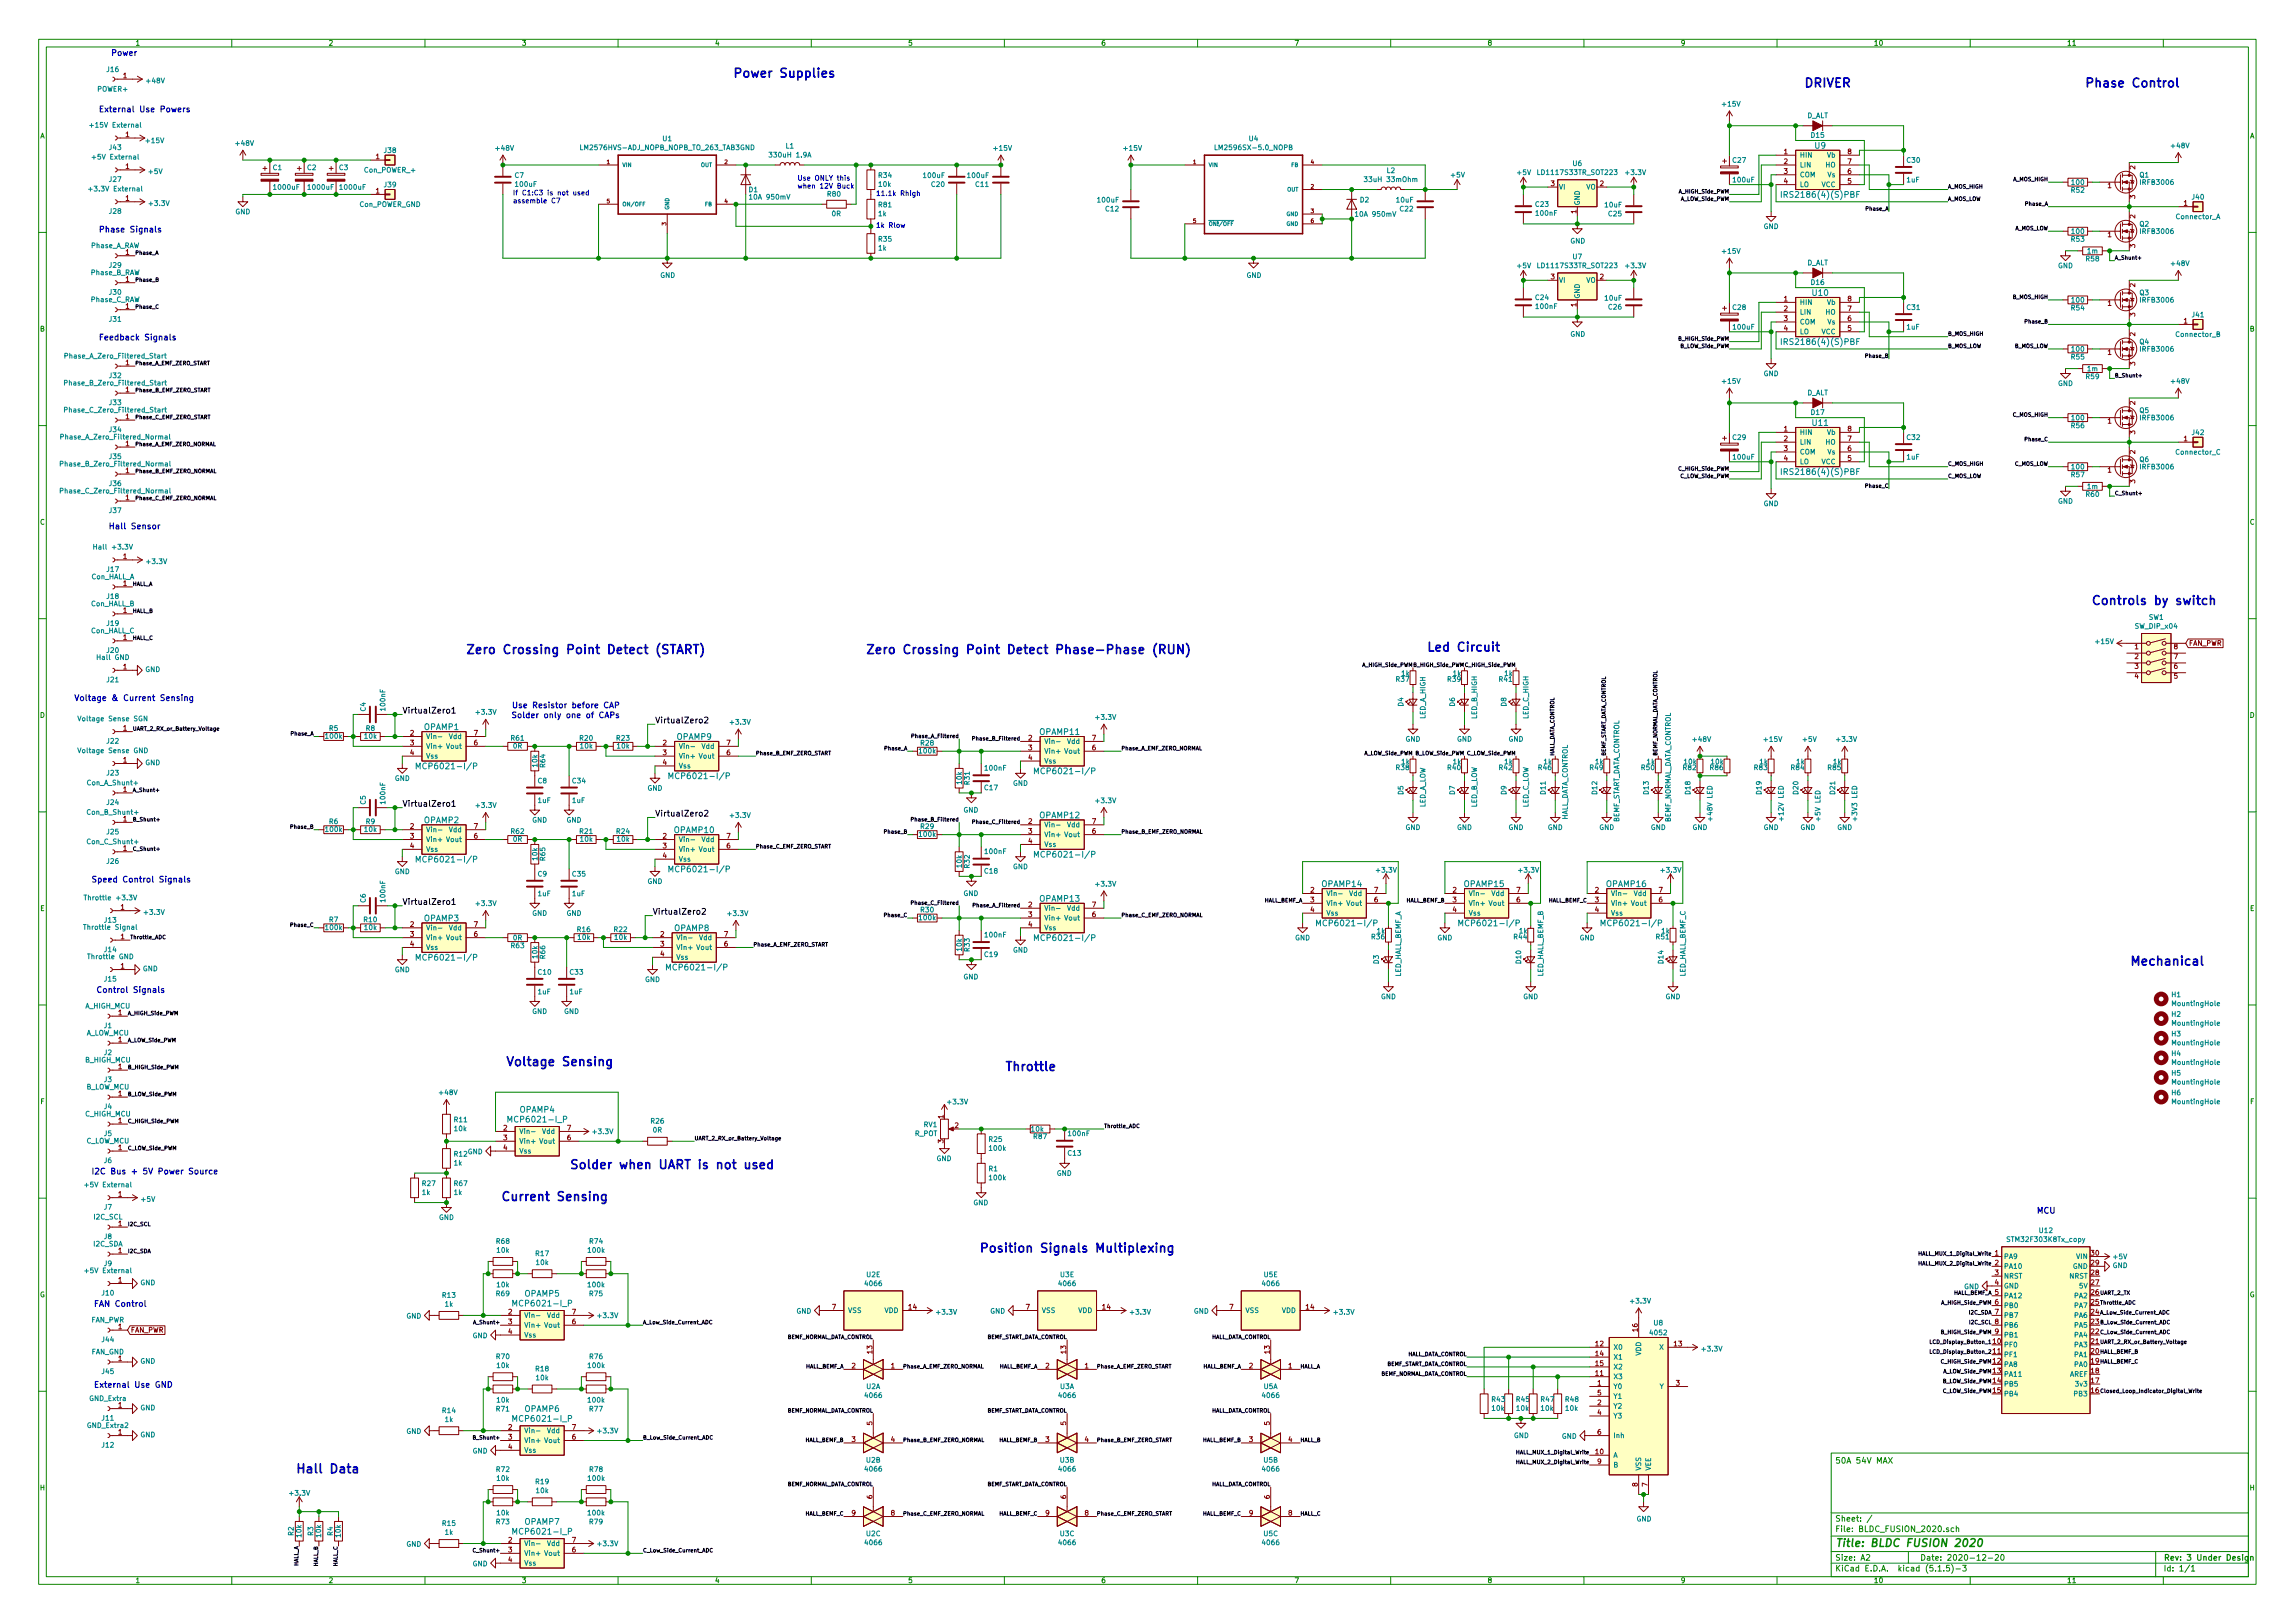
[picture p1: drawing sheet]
<svg xmlns="http://www.w3.org/2000/svg" width="594mm" height="420mm" viewBox="0 0 594 420" stroke-linecap="round" stroke-linejoin="round" font-family="sans-serif">
<defs><g id="words">
<g font-size="3.2" fill="#0000c2">
<text x="192.8" y="20.1">Power Supplies</text>
<text x="467.4" y="22.6">DRIVER</text>
<text x="542.9" y="22.6">Phase Control</text>
<text x="545.6" y="156.6">Controls by switch</text>
<text x="128.2" y="169.3">Zero Crossing Point Detect (START)</text>
<text x="237" y="169.3">Zero Crossing Point Detect Phase-Phase (RUN)</text>
<text x="372" y="168.7">Led Circuit</text>
<text x="553.7" y="250">Mechanical</text>
<text x="130.8" y="276">Voltage Sensing</text>
<text x="261.8" y="277.3">Throttle</text>
<text x="147.3" y="302.7">Solder when UART is not used</text>
<text x="129.5" y="310.9">Current Sensing</text>
<text x="253.4" y="324.2">Position Signals Multiplexing</text>
<text x="79.7" y="381.4">Hall Data</text>
</g>
<text font-size="2.8" fill="#118400" x="475" y="400.4">Title: BLDC FUSION 2020</text>
<g font-size="2.1" fill="#0000c2">
<text x="28.6" y="14.4">Power</text>
<text x="25.4" y="29">External Use Powers</text>
<text x="25.4" y="60.2">Phase Signals</text>
<text x="25.4" y="88.1">Feedback Signals</text>
<text x="27.9" y="137">Hall Sensor</text>
<text x="19" y="181.4">Voltage &amp; Current Sensing</text>
<text x="135.9" y="183.3">Use Resistor before CAP</text>
<text x="136.3" y="185.9">Solder only one of CAPs</text>
<text x="23.5" y="228.4">Speed Control Signals</text>
<text x="24.8" y="257">Control Signals</text>
<text x="23.5" y="304">I2C Bus + 5V Power Source</text>
<text x="527" y="314.2">MCU</text>
<text x="24.1" y="338.3">FAN Control</text>
<text x="24.1" y="359.2">External Use GND</text>
</g>
<g font-size="2.1" fill="#008484">
<text x="469.8" y="38.5">U9</text>
<text x="462.2" y="51.2">IRS2186(4)(S)PBF</text>
<text x="469.2" y="76.6">U10</text>
<text x="462.2" y="89.3">IRS2186(4)(S)PBF</text>
<text x="469.2" y="110.2">U11</text>
<text x="462.2" y="122.9">IRS2186(4)(S)PBF</text>
<text x="109.8" y="189">OPAMP1</text>
<text x="175.2" y="191.5">OPAMP9</text>
<text x="269.3" y="190.2">OPAMP11</text>
<text x="109.2" y="199.1">MCP6021-I/P</text>
<text x="174.6" y="201.7">MCP6021-I/P</text>
<text x="269.2" y="200.4">MCP6021-I/P</text>
<text x="109.8" y="213.1">OPAMP2</text>
<text x="174.7" y="215.6">OPAMP10</text>
<text x="269.3" y="211.8">OPAMP12</text>
<text x="269.2" y="222">MCP6021-I/P</text>
<text x="109.2" y="223.3">MCP6021-I/P</text>
<text x="174.6" y="225.8">MCP6021-I/P</text>
<text x="269.3" y="233.4">OPAMP13</text>
<text x="342.3" y="229.6">OPAMP14</text>
<text x="379.1" y="229.6">OPAMP15</text>
<text x="416" y="229.6">OPAMP16</text>
<text x="109.8" y="238.5">OPAMP3</text>
<text x="342.2" y="239.8">MCP6021-I/P</text>
<text x="379.1" y="239.8">MCP6021-I/P</text>
<text x="415.9" y="239.8">MCP6021-I/P</text>
<text x="174.6" y="241">OPAMP8</text>
<text x="269.2" y="243.6">MCP6021-I/P</text>
<text x="109.2" y="248.7">MCP6021-I/P</text>
<text x="174" y="251.2">MCP6021-I/P</text>
<text x="132.4" y="290.6">MCP6021-I_P</text>
<text x="134.6" y="288">OPAMP4</text>
<text x="135.9" y="335.7">OPAMP5</text>
<text x="133.7" y="338.2">MCP6021-I_P</text>
<text x="135.9" y="365.5">OPAMP6</text>
<text x="133.7" y="368">MCP6021-I_P</text>
<text x="135.9" y="394.7">OPAMP7</text>
<text x="133.7" y="397.2">MCP6021-I_P</text>
</g>
<g font-size="2.1">
<text x="104.1" y="184.7">VirtualZero1</text>
<text x="169.5" y="187.2">VirtualZero2</text>
<text x="104.1" y="208.8">VirtualZero1</text>
<text x="169.5" y="211.4">VirtualZero2</text>
<text x="104.1" y="234.2">VirtualZero1</text>
<text x="168.9" y="236.8">VirtualZero2</text>
</g>
<g font-size="2.1" fill="#118400">
<text x="475" y="378.9">50A 54V MAX</text>
<text x="475" y="393.9">Sheet: /</text>
<text x="475" y="396.6">File: BLDC_FUSION_2020.sch</text>
<text x="475" y="406.8">KiCad E.D.A. kicad (5.1.5)-3</text>
<text x="475" y="404">Size: A2</text>
<text x="497" y="404">Date: 2020-12-20</text>
<text x="560" y="404">Rev: 3 Under Design</text>
<text x="560" y="406.8">Id: 1/1</text>
</g>
<g font-size="1.8" fill="#118400">
<text x="35" y="11.8">1</text>
<text x="85" y="11.8">2</text>
<text x="135" y="11.8">3</text>
<text x="185" y="11.8">4</text>
<text x="235" y="11.8">5</text>
<text x="285" y="11.8">6</text>
<text x="335" y="11.8">7</text>
<text x="385" y="11.8">8</text>
<text x="435" y="11.8">9</text>
<text x="485" y="11.8">10</text>
<text x="535" y="11.8">11</text>
<text x="10.4" y="35.8">A</text>
<text x="582.4" y="35.8">A</text>
<text x="10.4" y="85.8">B</text>
<text x="582.4" y="85.8">B</text>
<text x="10.4" y="135.8">C</text>
<text x="582.4" y="135.8">C</text>
<text x="10.4" y="185.8">D</text>
<text x="582.4" y="185.8">D</text>
<text x="10.4" y="235.8">E</text>
<text x="582.4" y="235.8">E</text>
<text x="10.5" y="285.8">F</text>
<text x="582.5" y="285.8">F</text>
<text x="10.3" y="335.8">G</text>
<text x="582.3" y="335.8">G</text>
<text x="10.4" y="385.8">H</text>
<text x="582.4" y="385.8">H</text>
<text x="35" y="409.8">1</text>
<text x="85" y="409.8">2</text>
<text x="135" y="409.8">3</text>
<text x="185" y="409.8">4</text>
<text x="235" y="409.8">5</text>
<text x="285" y="409.8">6</text>
<text x="335" y="409.8">7</text>
<text x="385" y="409.8">8</text>
<text x="435" y="409.8">9</text>
<text x="485" y="409.8">10</text>
<text x="535" y="409.8">11</text>
</g>
<g font-size="1.8" fill="#008484">
<text x="25.3" y="23.7">POWER+</text>
<text x="27.7" y="18.6">J16</text>
<text x="38.1" y="21.6">+48V</text>
<text x="446" y="27.6">+15V</text>
<text x="24" y="33">+15V External</text>
<text x="467.7" y="30.6">D_ALT</text>
<text x="468.9" y="35.7">D15</text>
<text x="24.5" y="41.3">+5V External</text>
<text x="28.3" y="38.8">J43</text>
<text x="37.9" y="37.1">+15V</text>
<text x="61.2" y="37.7">+48V</text>
<text x="99.5" y="39.6">J38</text>
<text x="128.5" y="39">+48V</text>
<text x="151.1" y="38.9">LM2576HVS-ADJ_NOPB_NOPB_TO_263_TAB3GND</text>
<text x="171.6" y="36.5">U1</text>
<text x="199.7" y="40.8">330uH 1.9A</text>
<text x="203.5" y="38.4">L1</text>
<text x="257.4" y="39">+15V</text>
<text x="291" y="39">+15V</text>
<text x="315.5" y="38.9">LM2596SX-5.0_NOPB</text>
<text x="323.4" y="36.5">U4</text>
<text x="465.8" y="40.8">HIN</text>
<text x="473" y="40.8">Vb</text>
<text x="562.2" y="38.4">+48V</text>
<text x="28.3" y="47.1">J27</text>
<text x="38.6" y="45.1">+5V</text>
<text x="70.7" y="44">C1</text>
<text x="79.6" y="44">C2</text>
<text x="87.8" y="44">C3</text>
<text x="94.4" y="44.7">Con_POWER_+</text>
<text x="133.3" y="46">C7</text>
<text x="227.5" y="46">R34</text>
<text x="239.2" y="46.1">100uF</text>
<text x="250.6" y="46.1">100uF</text>
<text x="353.8" y="47.1">33uH 33mOhm</text>
<text x="359" y="44.8">L2</text>
<text x="375.7" y="45.9">+5V</text>
<text x="392.8" y="45.3">+5V</text>
<text x="398.6" y="45.3">LD1117S33TR_SOT223</text>
<text x="407.2" y="43">U6</text>
<text x="421" y="45.3">+3.3V</text>
<text x="448.6" y="42.1">C27</text>
<text x="448.8" y="47.2">100uF</text>
<text x="465.8" y="43.3">LIN</text>
<text x="465.8" y="45.9">COM</text>
<text x="472.6" y="43.3">HO</text>
<text x="473.1" y="45.9">Vs</text>
<text x="493.6" y="47.2">1uF</text>
<text x="493.7" y="42.1">C30</text>
<text x="536.4" y="47.8">100</text>
<text x="553.9" y="45.9">Q1</text>
<text x="554.3" y="47.8">IRFB3006</text>
<text x="23.7" y="49.5">+3.3V External</text>
<text x="38.8" y="53.3">+3.3V</text>
<text x="71" y="49.1">1000uF</text>
<text x="79.9" y="49.1">1000uF</text>
<text x="88.2" y="49.1">1000uF</text>
<text x="93" y="53.6">Con_POWER_GND</text>
<text x="99.5" y="48.5">J39</text>
<text x="133.6" y="48.4">100uF</text>
<text x="193.9" y="49.8">D1</text>
<text x="194.5" y="51.7">10A 950mV</text>
<text x="214.2" y="50.9">R80</text>
<text x="227.5" y="53.7">R81</text>
<text x="227.5" y="48.4">10k</text>
<text x="241.2" y="48.4">C20</text>
<text x="252.6" y="48.4">C11</text>
<text x="284.3" y="52.4">100uF</text>
<text x="352.1" y="52.4">D2</text>
<text x="361.5" y="52.4">10uF</text>
<text x="397.5" y="53.5">C23</text>
<text x="403.5" y="49.1">VI</text>
<text x="408.9" y="53.3" transform="rotate(-90 408.9 53.3)">GND</text>
<text x="410.6" y="49.1">VO</text>
<text x="415.5" y="53.7">10uF</text>
<text x="465.8" y="48.4">LO</text>
<text x="471.5" y="48.4">VCC</text>
<text x="536.2" y="49.9">R52</text>
<text x="567.5" y="51.7">J40</text>
<text x="28.3" y="55.3">J28</text>
<text x="60.9" y="55.5">GND</text>
<text x="215.4" y="56">0R</text>
<text x="227.4" y="56">1k</text>
<text x="286.3" y="54.7">C12</text>
<text x="351.3" y="56.1">10A 950mV</text>
<text x="362.5" y="54.7">C22</text>
<text x="397.7" y="55.8">100nF</text>
<text x="416.4" y="56">C25</text>
<text x="456.5" y="59.3">GND</text>
<text x="553.9" y="58.6">Q2</text>
<text x="563.4" y="56.7">Connector_A</text>
<text x="23.5" y="64.2">Phase_A_RAW</text>
<text x="227.4" y="64.9">1k</text>
<text x="227.5" y="62.6">R35</text>
<text x="406.5" y="63">GND</text>
<text x="446" y="65.7">+15V</text>
<text x="536.2" y="62.6">R53</text>
<text x="536.4" y="60.5">100</text>
<text x="540.4" y="65.6">1m</text>
<text x="554.3" y="60.5">IRFB3006</text>
<text x="23.5" y="71.2">Phase_B_RAW</text>
<text x="28.3" y="69.3">J29</text>
<text x="170.9" y="71.9">GND</text>
<text x="322.7" y="71.9">GND</text>
<text x="392.8" y="69.4">+5V</text>
<text x="398.6" y="69.4">LD1117S33TR_SOT223</text>
<text x="407.2" y="67.1">U7</text>
<text x="421" y="69.4">+3.3V</text>
<text x="467.7" y="68.7">D_ALT</text>
<text x="532.7" y="69.4">GND</text>
<text x="540" y="67.7">R58</text>
<text x="562.2" y="68.9">+48V</text>
<text x="28.3" y="76.3">J30</text>
<text x="397.5" y="77.7">C24</text>
<text x="403.5" y="73.2">VI</text>
<text x="408.9" y="77.4" transform="rotate(-90 408.9 77.4)">GND</text>
<text x="410.6" y="73.2">VO</text>
<text x="415.5" y="77.8">10uF</text>
<text x="468.9" y="73.8">D16</text>
<text x="553.9" y="76.4">Q3</text>
<text x="23.5" y="78.2">Phase_C_RAW</text>
<text x="28.3" y="83.3">J31</text>
<text x="397.7" y="80">100nF</text>
<text x="416.4" y="80.1">C26</text>
<text x="448.6" y="80.2">C28</text>
<text x="465.8" y="78.9">HIN</text>
<text x="465.8" y="81.4">LIN</text>
<text x="465.8" y="84">COM</text>
<text x="472.6" y="81.4">HO</text>
<text x="473" y="78.9">Vb</text>
<text x="473.1" y="84">Vs</text>
<text x="493.7" y="80.2">C31</text>
<text x="536.2" y="80.4">R54</text>
<text x="536.4" y="78.3">100</text>
<text x="554.3" y="78.3">IRFB3006</text>
<text x="567.5" y="82.1">J41</text>
<text x="406.5" y="87.2">GND</text>
<text x="448.8" y="85.3">100uF</text>
<text x="465.8" y="86.5">LO</text>
<text x="471.5" y="86.5">VCC</text>
<text x="493.6" y="85.3">1uF</text>
<text x="553.9" y="89.1">Q4</text>
<text x="563.4" y="87.2">Connector_B</text>
<text x="17.5" y="92.8">Phase_A_Zero_Filtered_Start</text>
<text x="536.2" y="93.1">R55</text>
<text x="536.4" y="91">100</text>
<text x="554.3" y="91">IRFB3006</text>
<text x="17.5" y="99.8">Phase_B_Zero_Filtered_Start</text>
<text x="28.3" y="97.9">J32</text>
<text x="446" y="99.3">+15V</text>
<text x="456.5" y="97.4">GND</text>
<text x="532.7" y="99.9">GND</text>
<text x="540" y="98.1">R59</text>
<text x="540.4" y="96.1">1m</text>
<text x="562.2" y="99.3">+48V</text>
<text x="17.5" y="106.8">Phase_C_Zero_Filtered_Start</text>
<text x="28.3" y="104.9">J33</text>
<text x="467.7" y="102.3">D_ALT</text>
<text x="468.9" y="107.4">D17</text>
<text x="553.9" y="106.9">Q5</text>
<text x="16.5" y="113.8">Phase_A_Zero_Filtered_Normal</text>
<text x="28.3" y="111.9">J34</text>
<text x="448.6" y="113.9">C29</text>
<text x="465.8" y="112.6">HIN</text>
<text x="473" y="112.6">Vb</text>
<text x="493.7" y="113.9">C32</text>
<text x="536.2" y="110.8">R56</text>
<text x="536.4" y="108.8">100</text>
<text x="554.3" y="108.8">IRFB3006</text>
<text x="567.5" y="112.6">J42</text>
<text x="28.3" y="118.8">J35</text>
<text x="448.8" y="119">100uF</text>
<text x="465.8" y="115.1">LIN</text>
<text x="465.8" y="117.6">COM</text>
<text x="472.6" y="115.1">HO</text>
<text x="473.1" y="117.6">Vs</text>
<text x="493.6" y="119">1uF</text>
<text x="553.9" y="119.6">Q6</text>
<text x="563.4" y="117.7">Connector_C</text>
<text x="16.5" y="120.7">Phase_B_Zero_Filtered_Normal</text>
<text x="28.3" y="125.8">J36</text>
<text x="465.8" y="120.2">LO</text>
<text x="471.5" y="120.2">VCC</text>
<text x="536.2" y="123.5">R57</text>
<text x="536.4" y="121.5">100</text>
<text x="554.3" y="121.5">IRFB3006</text>
<text x="16.5" y="127.7">Phase_C_Zero_Filtered_Normal</text>
<text x="456.5" y="131">GND</text>
<text x="532.7" y="130.4">GND</text>
<text x="540" y="128.6">R60</text>
<text x="540.4" y="126.6">1m</text>
<text x="28.3" y="132.8">J37</text>
<text x="25" y="142.3">Hall +3.3V</text>
<text x="23.5" y="150">Con_HALL_A</text>
<text x="27.7" y="148">J17</text>
<text x="38.1" y="146">+3.3V</text>
<text x="27.7" y="155">J18</text>
<text x="23.5" y="156.9">Con_HALL_B</text>
<text x="556.3" y="160.4">SW1</text>
<text x="23.5" y="163.9">Con_HALL_C</text>
<text x="27.7" y="162">J19</text>
<text x="542.6" y="166.7">+15V</text>
<text x="552.8" y="162.8">SW_DIP_x04</text>
<text x="25.4" y="170.8">Hall GND</text>
<text x="27.7" y="169">J20</text>
<text x="37.6" y="174">GND</text>
<text x="27.7" y="176.6">J21</text>
<text x="361.4" y="176.5">R37</text>
<text x="362.8" y="175">1k</text>
<text x="374.8" y="176.5">R39</text>
<text x="376.2" y="175">1k</text>
<text x="388.1" y="176.5">R41</text>
<text x="389.5" y="175">1k</text>
<text x="94.7" y="184.1" transform="rotate(-90 94.7 184.1)">C4</text>
<text x="99.7" y="183.8" transform="rotate(-90 99.7 183.8)">100nF</text>
<text x="123.4" y="185">+3.3V</text>
<text x="363.3" y="182.8" transform="rotate(-90 363.3 182.8)">D4</text>
<text x="376.6" y="182.8" transform="rotate(-90 376.6 182.8)">D6</text>
<text x="389.9" y="182.8" transform="rotate(-90 389.9 182.8)">D8</text>
<text x="21" y="186.7">Voltage Sense SGN</text>
<text x="84.4" y="191.2">100k</text>
<text x="85.2" y="189.2">R5</text>
<text x="94.4" y="191.2">10k</text>
<text x="94.8" y="189.2">R8</text>
<text x="110.2" y="191.3">Vin-</text>
<text x="116.3" y="191.3">Vdd</text>
<text x="132.3" y="191.7">R61</text>
<text x="150.1" y="191.7">R20</text>
<text x="159.6" y="191.7">R23</text>
<text x="189.2" y="187.6">+3.3V</text>
<text x="283.8" y="186.3">+3.3V</text>
<text x="363.8" y="192">GND</text>
<text x="369" y="186.2" transform="rotate(-90 369 186.2)">LED_A_HIGH</text>
<text x="377.1" y="192">GND</text>
<text x="382.3" y="186.1" transform="rotate(-90 382.3 186.1)">LED_B_HIGH</text>
<text x="390.5" y="192">GND</text>
<text x="395.7" y="186.1" transform="rotate(-90 395.7 186.1)">LED_C_HIGH</text>
<text x="21" y="195">Voltage Sense GND</text>
<text x="27.7" y="192.5">J22</text>
<text x="110.2" y="193.8">Vin+</text>
<text x="110.2" y="196.4">Vss</text>
<text x="115.7" y="193.8">Vout</text>
<text x="132.9" y="193.8">0R</text>
<text x="150.3" y="193.8">10k</text>
<text x="159.8" y="193.8">10k</text>
<text x="175.6" y="193.8">Vin-</text>
<text x="175.6" y="196.4">Vin+</text>
<text x="181.1" y="196.4">Vout</text>
<text x="181.7" y="193.8">Vdd</text>
<text x="238" y="195">100k</text>
<text x="238.4" y="193">R28</text>
<text x="270.3" y="192.6">Vin-</text>
<text x="270.3" y="195.1">Vin+</text>
<text x="270.3" y="197.7">Vss</text>
<text x="275.7" y="195.1">Vout</text>
<text x="276.3" y="192.6">Vdd</text>
<text x="362.8" y="197.8">1k</text>
<text x="376.2" y="197.8">1k</text>
<text x="389.5" y="197.8">1k</text>
<text x="399.7" y="197.8">1k</text>
<text x="413" y="197.8">1k</text>
<text x="426.3" y="197.8">1k</text>
<text x="436" y="197.8">10k</text>
<text x="438.4" y="192">+48V</text>
<text x="443" y="197.8">10k</text>
<text x="455.5" y="197.8">1k</text>
<text x="456.8" y="192">+15V</text>
<text x="465.1" y="197.8">1k</text>
<text x="466.8" y="192">+5V</text>
<text x="474.6" y="197.8">1k</text>
<text x="475.6" y="192">+3.3V</text>
<text x="22.8" y="203.3">Con_A_Shunt+</text>
<text x="27.7" y="200.8">J23</text>
<text x="37.6" y="198.1">GND</text>
<text x="102.2" y="202.2">GND</text>
<text x="139.1" y="198.5" transform="rotate(-90 139.1 198.5)">10k</text>
<text x="139.3" y="202.8">C8</text>
<text x="141.1" y="198.6" transform="rotate(-90 141.1 198.6)">R64</text>
<text x="148.2" y="202.8">C34</text>
<text x="175.6" y="198.9">Vss</text>
<text x="249" y="202.9" transform="rotate(-90 249 202.9)">10k</text>
<text x="251" y="203.1" transform="rotate(-90 251 203.1)">R31</text>
<text x="255.1" y="199.5">100nF</text>
<text x="262.2" y="203.4">GND</text>
<text x="361.4" y="199.4">R38</text>
<text x="374.8" y="199.4">R40</text>
<text x="388.1" y="199.4">R42</text>
<text x="398.3" y="199.4">R46</text>
<text x="411.6" y="199.4">R49</text>
<text x="424.9" y="199.4">R50</text>
<text x="435.7" y="199.4">R82</text>
<text x="442.7" y="199.4">R86</text>
<text x="454.2" y="199.4">R83</text>
<text x="463.7" y="199.4">R84</text>
<text x="473.2" y="199.4">R85</text>
<text x="27.7" y="208.4">J24</text>
<text x="94.7" y="208.2" transform="rotate(-90 94.7 208.2)">C5</text>
<text x="99.7" y="208" transform="rotate(-90 99.7 208)">100nF</text>
<text x="123.4" y="209.1">+3.3V</text>
<text x="139.3" y="207.9">1uF</text>
<text x="148.2" y="207.9">1uF</text>
<text x="167.6" y="204.7">GND</text>
<text x="254.9" y="204.6">C17</text>
<text x="283.8" y="207.9">+3.3V</text>
<text x="363.3" y="205.7" transform="rotate(-90 363.3 205.7)">D5</text>
<text x="369" y="209.3" transform="rotate(-90 369 209.3)">LED_A_LOW</text>
<text x="376.6" y="205.7" transform="rotate(-90 376.6 205.7)">D7</text>
<text x="382.3" y="209.2" transform="rotate(-90 382.3 209.2)">LED_B_LOW</text>
<text x="389.9" y="205.7" transform="rotate(-90 389.9 205.7)">D9</text>
<text x="395.7" y="209.2" transform="rotate(-90 395.7 209.2)">LED_C_LOW</text>
<text x="400.1" y="205.6" transform="rotate(-90 400.1 205.6)">D11</text>
<text x="413.4" y="205.6" transform="rotate(-90 413.4 205.6)">D12</text>
<text x="426.8" y="205.6" transform="rotate(-90 426.8 205.6)">D13</text>
<text x="437.6" y="205.6" transform="rotate(-90 437.6 205.6)">D18</text>
<text x="456" y="205.6" transform="rotate(-90 456 205.6)">D19</text>
<text x="465.5" y="205.6" transform="rotate(-90 465.5 205.6)">D20</text>
<text x="475" y="205.6" transform="rotate(-90 475 205.6)">D21</text>
<text x="22.9" y="210.9">Con_B_Shunt+</text>
<text x="27.7" y="216">J25</text>
<text x="84.4" y="215.4">100k</text>
<text x="85.2" y="213.3">R6</text>
<text x="94.4" y="215.4">10k</text>
<text x="94.8" y="213.3">R9</text>
<text x="110.2" y="215.4">Vin-</text>
<text x="116.3" y="215.4">Vdd</text>
<text x="132.3" y="215.9">R62</text>
<text x="137.7" y="212.9">GND</text>
<text x="146.6" y="212.9">GND</text>
<text x="150.1" y="215.9">R21</text>
<text x="159.6" y="215.9">R24</text>
<text x="189.2" y="211.7">+3.3V</text>
<text x="238.4" y="214.6">R29</text>
<text x="249.4" y="210.4">GND</text>
<text x="270.3" y="214.2">Vin-</text>
<text x="276.3" y="214.2">Vdd</text>
<text x="363.8" y="214.9">GND</text>
<text x="377.1" y="214.9">GND</text>
<text x="390.5" y="214.9">GND</text>
<text x="400.6" y="214.9">GND</text>
<text x="405.8" y="212.7" transform="rotate(-90 405.8 212.7)">HALL_DATA_CONTROL</text>
<text x="414" y="214.9">GND</text>
<text x="419.2" y="213.4" transform="rotate(-90 419.2 213.4)">BEMF_START_DATA_CONTROL</text>
<text x="427.3" y="214.9">GND</text>
<text x="432.5" y="213.4" transform="rotate(-90 432.5 213.4)">BEMF_NORMAL_DATA_CONTROL</text>
<text x="438.1" y="214.9">GND</text>
<text x="443.3" y="212.2" transform="rotate(-90 443.3 212.2)">+48V LED</text>
<text x="456.5" y="214.9">GND</text>
<text x="461.7" y="212.2" transform="rotate(-90 461.7 212.2)">+12V LED</text>
<text x="466" y="214.9">GND</text>
<text x="471.2" y="212.3" transform="rotate(-90 471.2 212.3)">+5V LED</text>
<text x="475.6" y="214.9">GND</text>
<text x="480.7" y="212.2" transform="rotate(-90 480.7 212.2)">+3V3 LED</text>
<text x="22.9" y="218.5">Con_C_Shunt+</text>
<text x="110.2" y="218">Vin+</text>
<text x="110.2" y="220.5">Vss</text>
<text x="115.7" y="218">Vout</text>
<text x="132.9" y="217.9">0R</text>
<text x="150.3" y="217.9">10k</text>
<text x="159.8" y="217.9">10k</text>
<text x="175.6" y="218">Vin-</text>
<text x="175.6" y="220.5">Vin+</text>
<text x="181.1" y="220.5">Vout</text>
<text x="181.7" y="218">Vdd</text>
<text x="238" y="216.6">100k</text>
<text x="255.1" y="221.1">100nF</text>
<text x="270.3" y="216.7">Vin+</text>
<text x="270.3" y="219.2">Vss</text>
<text x="275.7" y="216.7">Vout</text>
<text x="27.7" y="223.6">J26</text>
<text x="102.2" y="226.3">GND</text>
<text x="139.1" y="222.6" transform="rotate(-90 139.1 222.6)">10k</text>
<text x="139.3" y="226.9">C9</text>
<text x="141.1" y="222.7" transform="rotate(-90 141.1 222.7)">R65</text>
<text x="148.2" y="226.9">C35</text>
<text x="175.6" y="223.1">Vss</text>
<text x="249" y="224.5" transform="rotate(-90 249 224.5)">10k</text>
<text x="251" y="224.7" transform="rotate(-90 251 224.7)">R32</text>
<text x="254.9" y="226.2">C18</text>
<text x="262.2" y="225">GND</text>
<text x="356.4" y="225.9">+3.3V</text>
<text x="393.3" y="225.9">+3.3V</text>
<text x="430.1" y="225.9">+3.3V</text>
<text x="22.7" y="233.1">Throttle +3.3V</text>
<text x="94.7" y="233.6" transform="rotate(-90 94.7 233.6)">C6</text>
<text x="99.7" y="233.4" transform="rotate(-90 99.7 233.4)">100nF</text>
<text x="139.3" y="232">1uF</text>
<text x="148.2" y="232">1uF</text>
<text x="167.6" y="228.8">GND</text>
<text x="249.4" y="231.9">GND</text>
<text x="283.8" y="229.5">+3.3V</text>
<text x="343.3" y="231.9">Vin-</text>
<text x="349.3" y="231.9">Vdd</text>
<text x="380.1" y="231.9">Vin-</text>
<text x="386.2" y="231.9">Vdd</text>
<text x="416.9" y="231.9">Vin-</text>
<text x="423" y="231.9">Vdd</text>
<text x="27.1" y="238.9">J13</text>
<text x="37.5" y="236.8">+3.3V</text>
<text x="85.2" y="238.7">R7</text>
<text x="94.2" y="238.7">R10</text>
<text x="123.4" y="234.5">+3.3V</text>
<text x="137.7" y="237.1">GND</text>
<text x="146.6" y="237.1">GND</text>
<text x="188.5" y="237.1">+3.3V</text>
<text x="238" y="238.2">100k</text>
<text x="238.4" y="236.2">R30</text>
<text x="270.3" y="235.8">Vin-</text>
<text x="270.3" y="238.3">Vin+</text>
<text x="275.7" y="238.3">Vout</text>
<text x="276.3" y="235.8">Vdd</text>
<text x="343.3" y="234.5">Vin+</text>
<text x="343.3" y="237">Vss</text>
<text x="348.7" y="234.5">Vout</text>
<text x="380.1" y="234.5">Vin+</text>
<text x="380.1" y="237">Vss</text>
<text x="385.6" y="234.5">Vout</text>
<text x="416.9" y="234.5">Vin+</text>
<text x="416.9" y="237">Vss</text>
<text x="422.4" y="234.5">Vout</text>
<text x="22.4" y="240.7">Throttle Signal</text>
<text x="84.4" y="240.8">100k</text>
<text x="94.4" y="240.8">10k</text>
<text x="110.2" y="240.8">Vin-</text>
<text x="110.2" y="243.4">Vin+</text>
<text x="110.2" y="245.9">Vss</text>
<text x="115.7" y="243.4">Vout</text>
<text x="116.3" y="240.8">Vdd</text>
<text x="132.4" y="245.5">R63</text>
<text x="132.9" y="243.4">0R</text>
<text x="149.5" y="241.3">R16</text>
<text x="149.7" y="243.3">10k</text>
<text x="159" y="241.3">R22</text>
<text x="159.2" y="243.3">10k</text>
<text x="175" y="243.4">Vin-</text>
<text x="175" y="245.9">Vin+</text>
<text x="180.5" y="245.9">Vout</text>
<text x="181.1" y="243.4">Vdd</text>
<text x="255.1" y="242.7">100nF</text>
<text x="270.3" y="240.8">Vss</text>
<text x="335.2" y="243.4">GND</text>
<text x="355.1" y="243.2">R36</text>
<text x="356.5" y="241.6">1k</text>
<text x="372.1" y="243.4">GND</text>
<text x="391.9" y="243.2">R44</text>
<text x="393.3" y="241.6">1k</text>
<text x="408.9" y="243.4">GND</text>
<text x="428.8" y="243.2">R51</text>
<text x="430.1" y="241.6">1k</text>
<text x="23.1" y="248.3">Throttle GND</text>
<text x="27.1" y="246.5">J14</text>
<text x="37" y="251.4">GND</text>
<text x="102.2" y="251.7">GND</text>
<text x="139.1" y="248" transform="rotate(-90 139.1 248)">10k</text>
<text x="141.1" y="248.1" transform="rotate(-90 141.1 248.1)">R66</text>
<text x="175" y="248.5">Vss</text>
<text x="249" y="246.1" transform="rotate(-90 249 246.1)">10k</text>
<text x="251" y="246.3" transform="rotate(-90 251 246.3)">R33</text>
<text x="254.9" y="247.7">C19</text>
<text x="262.2" y="246.6">GND</text>
<text x="356.9" y="249.5" transform="rotate(-90 356.9 249.5)">D3</text>
<text x="393.8" y="249.4" transform="rotate(-90 393.8 249.4)">D10</text>
<text x="430.6" y="249.4" transform="rotate(-90 430.6 249.4)">D14</text>
<text x="27.1" y="254.1">J15</text>
<text x="139.3" y="257.4">1uF</text>
<text x="139.3" y="252.3">C10</text>
<text x="147.5" y="257.4">1uF</text>
<text x="147.6" y="252.3">C33</text>
<text x="167" y="254.2">GND</text>
<text x="249.4" y="253.5">GND</text>
<text x="362.6" y="253.1" transform="rotate(-90 362.6 253.1)">LED_HALL_BEMF_A</text>
<text x="399.5" y="253" transform="rotate(-90 399.5 253)">LED_HALL_BEMF_B</text>
<text x="436.3" y="253" transform="rotate(-90 436.3 253)">LED_HALL_BEMF_C</text>
<text x="22.1" y="261.1">A_HIGH_MCU</text>
<text x="137.7" y="262.5">GND</text>
<text x="146" y="262.5">GND</text>
<text x="357.5" y="258.7">GND</text>
<text x="394.3" y="258.7">GND</text>
<text x="431.1" y="258.7">GND</text>
<text x="562.2" y="258.1">H1</text>
<text x="562.2" y="263.2">H2</text>
<text x="562.5" y="260.4">MountingHole</text>
<text x="22.2" y="268.1">A_LOW_MCU</text>
<text x="27" y="266.2">J1</text>
<text x="562.2" y="268.3">H3</text>
<text x="562.5" y="265.5">MountingHole</text>
<text x="22.1" y="275">B_HIGH_MCU</text>
<text x="27" y="273.1">J2</text>
<text x="562.2" y="273.4">H4</text>
<text x="562.5" y="270.6">MountingHole</text>
<text x="562.5" y="275.7">MountingHole</text>
<text x="27" y="280.1">J3</text>
<text x="562.2" y="278.5">H5</text>
<text x="562.5" y="280.8">MountingHole</text>
<text x="22.3" y="282">B_LOW_MCU</text>
<text x="27" y="287.1">J4</text>
<text x="113.9" y="283.5">+48V</text>
<text x="245.4" y="285.9">+3.3V</text>
<text x="562.2" y="283.5">H6</text>
<text x="562.5" y="285.8">MountingHole</text>
<text x="22.1" y="289">C_HIGH_MCU</text>
<text x="117.6" y="290.5">R11</text>
<text x="117.7" y="292.8">10k</text>
<text x="134.4" y="293.5">Vin-</text>
<text x="140.4" y="293.5">Vdd</text>
<text x="153.6" y="293.6">+3.3V</text>
<text x="168.6" y="290.9">R26</text>
<text x="169.1" y="293.2">0R</text>
<text x="239.2" y="291.8">RV1</text>
<text x="267" y="293">10k</text>
<text x="22.3" y="296">C_LOW_MCU</text>
<text x="27" y="294.1">J5</text>
<text x="117.6" y="299.4">R12</text>
<text x="121.1" y="298.8">GND</text>
<text x="134.4" y="296.1">Vin+</text>
<text x="134.4" y="298.6">Vss</text>
<text x="139.8" y="296.1">Vout</text>
<text x="236.8" y="294.1">R_POT</text>
<text x="256.1" y="295.6">R25</text>
<text x="256.2" y="297.9">100k</text>
<text x="267.6" y="294.9">R87</text>
<text x="276.5" y="299.2">C13</text>
<text x="276.7" y="294.1">100nF</text>
<text x="27" y="301.1">J6</text>
<text x="117.6" y="301.7">1k</text>
<text x="242.4" y="300.6">GND</text>
<text x="256" y="303.2">R1</text>
<text x="256.2" y="305.5">100k</text>
<text x="273.5" y="304.4">GND</text>
<text x="22.6" y="307.4">+5V External</text>
<text x="36.7" y="311.1">+5V</text>
<text x="109.3" y="309.3">1k</text>
<text x="109.4" y="307">R27</text>
<text x="117.6" y="309.3">1k</text>
<text x="117.6" y="307">R67</text>
<text x="24.3" y="315.7">I2C_SCL</text>
<text x="27" y="313.1">J7</text>
<text x="113.6" y="315.8">GND</text>
<text x="251.9" y="312">GND</text>
<text x="24.2" y="322.7">I2C_SDA</text>
<text x="27" y="320.8">J8</text>
<text x="128.5" y="322">R68</text>
<text x="152.7" y="322">R74</text>
<text x="520" y="321.5">STM32F303K8Tx_copy</text>
<text x="528" y="319.2">U12</text>
<text x="22.6" y="329.6">+5V External</text>
<text x="27" y="327.8">J9</text>
<text x="128.7" y="324.3">10k</text>
<text x="138.7" y="325.2">R17</text>
<text x="138.9" y="327.5">10k</text>
<text x="152.3" y="324.3">100k</text>
<text x="518.7" y="325.9">PA9</text>
<text x="518.7" y="328.5">PA10</text>
<text x="536.6" y="328.5">GND</text>
<text x="537.6" y="325.9">VIN</text>
<text x="546.9" y="328.3">GND</text>
<text x="547.1" y="326">+5V</text>
<text x="26.4" y="335.4">J10</text>
<text x="36.3" y="332.7">GND</text>
<text x="114.6" y="336">R13</text>
<text x="128.5" y="335.6">R69</text>
<text x="128.7" y="333.2">10k</text>
<text x="152.3" y="333.2">100k</text>
<text x="152.7" y="335.6">R75</text>
<text x="224.1" y="332.9">4066</text>
<text x="224.4" y="330.6">U2E</text>
<text x="274.3" y="332.9">4066</text>
<text x="274.5" y="330.6">U3E</text>
<text x="327" y="332.9">4066</text>
<text x="327.2" y="330.6">U5E</text>
<text x="508.4" y="333.7">GND</text>
<text x="518.7" y="331">NRST</text>
<text x="518.7" y="333.5">GND</text>
<text x="535.7" y="331">NRST</text>
<text x="538.4" y="333.5">5V</text>
<text x="105.2" y="341.3">GND</text>
<text x="115.2" y="338.3">1k</text>
<text x="135.6" y="341.2">Vin-</text>
<text x="141.7" y="341.2">Vdd</text>
<text x="154.9" y="341.2">+3.3V</text>
<text x="206.1" y="340.1">GND</text>
<text x="219.5" y="339.9">VSS</text>
<text x="228.9" y="339.9">VDD</text>
<text x="242.6" y="340.3">+3.3V</text>
<text x="256.3" y="340.1">GND</text>
<text x="269.6" y="339.9">VSS</text>
<text x="279.1" y="339.9">VDD</text>
<text x="292.8" y="340.3">+3.3V</text>
<text x="309" y="340.1">GND</text>
<text x="322.3" y="339.9">VSS</text>
<text x="331.8" y="339.9">VDD</text>
<text x="345.5" y="340.3">+3.3V</text>
<text x="422.2" y="337.5">+3.3V</text>
<text x="518.7" y="336.1">PA12</text>
<text x="518.7" y="338.6">PB0</text>
<text x="518.7" y="341.2">PB7</text>
<text x="537.1" y="341.2">PA6</text>
<text x="537.1" y="338.6">PA7</text>
<text x="537.1" y="336.1">PA2</text>
<text x="23.5" y="342.4">FAN_PWR</text>
<text x="26.4" y="347.4">J44</text>
<text x="122.3" y="346.4">GND</text>
<text x="135.6" y="343.7">Vin+</text>
<text x="135.6" y="346.2">Vss</text>
<text x="141.1" y="343.7">Vout</text>
<text x="427.3" y="345.7">4052</text>
<text x="428.1" y="343.1">U8</text>
<text x="518.7" y="343.7">PB6</text>
<text x="518.7" y="346.2">PB1</text>
<text x="537.1" y="346.2">PA4</text>
<text x="537.1" y="343.7">PA5</text>
<text x="23.6" y="350.6">FAN_GND</text>
<text x="36.3" y="353">GND</text>
<text x="128.5" y="351.8">R70</text>
<text x="152.7" y="351.8">R76</text>
<text x="417.6" y="349.4">X0</text>
<text x="417.6" y="352">X1</text>
<text x="424.8" y="351" transform="rotate(-90 424.8 351)">VDD</text>
<text x="429.6" y="349.4">X</text>
<text x="440.7" y="349.9">+3.3V</text>
<text x="518.7" y="348.8">PF0</text>
<text x="518.7" y="351.3">PF1</text>
<text x="518.7" y="353.9">PA8</text>
<text x="537.1" y="353.9">PA0</text>
<text x="537.1" y="351.3">PA1</text>
<text x="537.1" y="348.8">PA3</text>
<text x="26.4" y="355.7">J45</text>
<text x="128.7" y="354.1">10k</text>
<text x="138.7" y="355">R18</text>
<text x="138.9" y="357.3">10k</text>
<text x="152.3" y="354.1">100k</text>
<text x="224.3" y="359.6">U2A</text>
<text x="274.4" y="359.6">U3A</text>
<text x="327.2" y="359.6">U5A</text>
<text x="417.6" y="359.6">Y0</text>
<text x="417.6" y="357">X3</text>
<text x="417.6" y="354.5">X2</text>
<text x="429.6" y="359.6">Y</text>
<text x="518.7" y="356.4">PA11</text>
<text x="518.7" y="358.9">PB5</text>
<text x="535.7" y="356.4">AREF</text>
<text x="537.6" y="358.9">3v3</text>
<text x="23.2" y="362.7">GND_Extra</text>
<text x="36.3" y="365.1">GND</text>
<text x="114.6" y="365.8">R14</text>
<text x="128.5" y="365.4">R71</text>
<text x="128.7" y="363.1">10k</text>
<text x="152.3" y="363.1">100k</text>
<text x="152.7" y="365.4">R77</text>
<text x="224.1" y="361.9">4066</text>
<text x="274.3" y="361.9">4066</text>
<text x="327" y="361.9">4066</text>
<text x="386.2" y="362.9">R43</text>
<text x="386.3" y="365.2">10k</text>
<text x="392.6" y="362.9">R45</text>
<text x="392.6" y="365.2">10k</text>
<text x="398.9" y="362.9">R47</text>
<text x="399" y="365.2">10k</text>
<text x="405.3" y="362.9">R48</text>
<text x="405.3" y="365.2">10k</text>
<text x="417.6" y="364.7">Y2</text>
<text x="417.6" y="362.1">Y1</text>
<text x="518.7" y="361.5">PB4</text>
<text x="537.1" y="361.5">PB3</text>
<text x="22.8" y="369.7">GND_Extra2</text>
<text x="26.4" y="367.8">J11</text>
<text x="105.2" y="371.2">GND</text>
<text x="115.2" y="368.1">1k</text>
<text x="135.6" y="371">Vin-</text>
<text x="141.7" y="371">Vdd</text>
<text x="154.9" y="371.1">+3.3V</text>
<text x="417.6" y="367.2">Y3</text>
<text x="26.4" y="374.7">J12</text>
<text x="36.3" y="372.1">GND</text>
<text x="122.3" y="376.3">GND</text>
<text x="135.6" y="373.5">Vin+</text>
<text x="135.6" y="376.1">Vss</text>
<text x="141.1" y="373.5">Vout</text>
<text x="391.9" y="372.3">GND</text>
<text x="404.3" y="372.5">GND</text>
<text x="417.6" y="377.4">A</text>
<text x="417.6" y="372.3">Inh</text>
<text x="128.5" y="381">R72</text>
<text x="128.7" y="383.4">10k</text>
<text x="152.3" y="383.4">100k</text>
<text x="152.7" y="381">R78</text>
<text x="224.1" y="380.9">4066</text>
<text x="224.3" y="378.6">U2B</text>
<text x="274.3" y="380.9">4066</text>
<text x="274.5" y="378.6">U3B</text>
<text x="327" y="380.9">4066</text>
<text x="327.2" y="378.6">U5B</text>
<text x="417.6" y="379.9">B</text>
<text x="424.8" y="380.8" transform="rotate(-90 424.8 380.8)">VSS</text>
<text x="427.4" y="380.8" transform="rotate(-90 427.4 380.8)">VEE</text>
<text x="75.1" y="387.2">+3.3V</text>
<text x="138.7" y="384.2">R19</text>
<text x="138.9" y="386.5">10k</text>
<text x="114.6" y="395">R15</text>
<text x="128.5" y="394.6">R73</text>
<text x="128.7" y="392.3">10k</text>
<text x="152.3" y="392.3">100k</text>
<text x="152.7" y="394.6">R79</text>
<text x="423.6" y="393.9">GND</text>
<text x="76" y="397.5" transform="rotate(-90 76 397.5)">R2</text>
<text x="78" y="397.9" transform="rotate(-90 78 397.9)">10k</text>
<text x="81.1" y="397.5" transform="rotate(-90 81.1 397.5)">R3</text>
<text x="83.1" y="397.9" transform="rotate(-90 83.1 397.9)">10k</text>
<text x="86.2" y="397.5" transform="rotate(-90 86.2 397.5)">R4</text>
<text x="88.2" y="397.9" transform="rotate(-90 88.2 397.9)">10k</text>
<text x="105.2" y="400.4">GND</text>
<text x="115.2" y="397.3">1k</text>
<text x="135.6" y="400.2">Vin-</text>
<text x="141.7" y="400.2">Vdd</text>
<text x="154.9" y="400.3">+3.3V</text>
<text x="224.1" y="400">4066</text>
<text x="224.3" y="397.7">U2C</text>
<text x="274.3" y="400">4066</text>
<text x="274.5" y="397.7">U3C</text>
<text x="327" y="400">4066</text>
<text x="327.2" y="397.7">U5C</text>
<text x="122.3" y="405.5">GND</text>
<text x="135.6" y="402.8">Vin+</text>
<text x="135.6" y="405.3">Vss</text>
<text x="141.1" y="402.8">Vout</text>
</g>
<g font-size="1.8" fill="#840000">
<text x="31.9" y="20.2">1</text>
<text x="32.5" y="35.5">1</text>
<text x="97.3" y="41.2">1</text>
<text x="461.8" y="39.9">1</text>
<text x="478.3" y="39.9">8</text>
<text x="32.5" y="43.7">1</text>
<text x="461.8" y="42.5">2</text>
<text x="461.8" y="45">3</text>
<text x="461.8" y="47.5">4</text>
<text x="478.3" y="47.5">5</text>
<text x="478.3" y="45">6</text>
<text x="478.3" y="42.5">7</text>
<text x="552.7" y="43.8" transform="rotate(-90 552.7 43.8)">2</text>
<text x="32.5" y="52">1</text>
<text x="97.3" y="50.1">1</text>
<text x="401.5" y="48.2">3</text>
<text x="414.2" y="48.2">2</text>
<text x="545.6" y="48.7">1</text>
<text x="552.7" y="51.5" transform="rotate(-90 552.7 51.5)">3</text>
<text x="565.3" y="53.3">1</text>
<text x="408.1" y="55.3" transform="rotate(-90 408.1 55.3)">1</text>
<text x="552.7" y="56.5" transform="rotate(-90 552.7 56.5)">2</text>
<text x="32.5" y="66">1</text>
<text x="545.6" y="61.4">1</text>
<text x="552.7" y="64.2" transform="rotate(-90 552.7 64.2)">3</text>
<text x="32.5" y="72.9">1</text>
<text x="401.5" y="72.3">3</text>
<text x="414.2" y="72.3">2</text>
<text x="552.7" y="74.3" transform="rotate(-90 552.7 74.3)">2</text>
<text x="32.5" y="79.9">1</text>
<text x="408.1" y="79.4" transform="rotate(-90 408.1 79.4)">1</text>
<text x="461.8" y="78">1</text>
<text x="461.8" y="80.6">2</text>
<text x="461.8" y="83.1">3</text>
<text x="478.3" y="83.1">6</text>
<text x="478.3" y="80.6">7</text>
<text x="478.3" y="78">8</text>
<text x="545.6" y="79.2">1</text>
<text x="552.7" y="81.9" transform="rotate(-90 552.7 81.9)">3</text>
<text x="565.3" y="83.7">1</text>
<text x="461.8" y="85.6">4</text>
<text x="478.3" y="85.6">5</text>
<text x="552.7" y="87" transform="rotate(-90 552.7 87)">2</text>
<text x="32.5" y="94.5">1</text>
<text x="545.6" y="91.9">1</text>
<text x="552.7" y="94.6" transform="rotate(-90 552.7 94.6)">3</text>
<text x="32.5" y="101.5">1</text>
<text x="552.7" y="104.8" transform="rotate(-90 552.7 104.8)">2</text>
<text x="32.5" y="108.5">1</text>
<text x="461.8" y="111.7">1</text>
<text x="478.3" y="111.7">8</text>
<text x="545.6" y="109.6">1</text>
<text x="552.7" y="112.4" transform="rotate(-90 552.7 112.4)">3</text>
<text x="32.5" y="115.5">1</text>
<text x="461.8" y="114.2">2</text>
<text x="461.8" y="116.8">3</text>
<text x="461.8" y="119.3">4</text>
<text x="478.3" y="119.3">5</text>
<text x="478.3" y="116.8">6</text>
<text x="478.3" y="114.2">7</text>
<text x="552.7" y="117.5" transform="rotate(-90 552.7 117.5)">2</text>
<text x="565.3" y="114.2">1</text>
<text x="32.5" y="122.5">1</text>
<text x="545.6" y="122.3">1</text>
<text x="552.7" y="125.1" transform="rotate(-90 552.7 125.1)">3</text>
<text x="32.5" y="129.5">1</text>
<text x="31.9" y="144.7">1</text>
<text x="31.9" y="151.7">1</text>
<text x="31.9" y="158.7">1</text>
<text x="31.9" y="165.7">1</text>
<text x="566.6" y="167.2">FAN_PWR</text>
<text x="31.9" y="173.3">1</text>
<text x="552.6" y="168.1">1</text>
<text x="552.6" y="170.6">2</text>
<text x="552.6" y="173.1">3</text>
<text x="562.8" y="173.1">6</text>
<text x="562.8" y="170.6">7</text>
<text x="562.8" y="168.1">8</text>
<text x="552.6" y="175.7">4</text>
<text x="562.8" y="175.7">5</text>
<text x="31.9" y="189.1">1</text>
<text x="106.2" y="190.4">2</text>
<text x="122.7" y="190.4">7</text>
<text x="266.2" y="191.7">2</text>
<text x="282.7" y="191.7">7</text>
<text x="31.9" y="197.4">1</text>
<text x="106.2" y="193">3</text>
<text x="106.2" y="195.5">4</text>
<text x="122.7" y="193">6</text>
<text x="171.6" y="193">2</text>
<text x="171.6" y="195.5">3</text>
<text x="188.1" y="195.5">6</text>
<text x="188.1" y="193">7</text>
<text x="266.2" y="194.2">3</text>
<text x="266.2" y="196.8">4</text>
<text x="282.7" y="194.2">6</text>
<text x="171.6" y="198">4</text>
<text x="31.9" y="205">1</text>
<text x="31.9" y="212.6">1</text>
<text x="106.2" y="214.5">2</text>
<text x="122.7" y="214.5">7</text>
<text x="266.2" y="213.3">2</text>
<text x="266.2" y="215.8">3</text>
<text x="282.7" y="215.8">6</text>
<text x="282.7" y="213.3">7</text>
<text x="31.9" y="220.3">1</text>
<text x="106.2" y="217.1">3</text>
<text x="106.2" y="219.6">4</text>
<text x="122.7" y="217.1">6</text>
<text x="171.6" y="217.1">2</text>
<text x="171.6" y="219.6">3</text>
<text x="188.1" y="219.6">6</text>
<text x="188.1" y="217.1">7</text>
<text x="266.2" y="218.4">4</text>
<text x="171.6" y="222.2">4</text>
<text x="339.2" y="231.1">2</text>
<text x="339.2" y="233.6">3</text>
<text x="355.8" y="233.6">6</text>
<text x="355.8" y="231.1">7</text>
<text x="376.1" y="231.1">2</text>
<text x="376.1" y="233.6">3</text>
<text x="392.6" y="233.6">6</text>
<text x="392.6" y="231.1">7</text>
<text x="412.9" y="231.1">2</text>
<text x="412.9" y="233.6">3</text>
<text x="429.4" y="233.6">6</text>
<text x="429.4" y="231.1">7</text>
<text x="31.3" y="235.5">1</text>
<text x="106.2" y="239.9">2</text>
<text x="122.7" y="239.9">7</text>
<text x="266.2" y="234.9">2</text>
<text x="266.2" y="237.4">3</text>
<text x="266.2" y="239.9">4</text>
<text x="282.7" y="237.4">6</text>
<text x="282.7" y="234.9">7</text>
<text x="339.2" y="236.1">4</text>
<text x="376.1" y="236.1">4</text>
<text x="412.9" y="236.1">4</text>
<text x="31.3" y="243.1">1</text>
<text x="106.2" y="242.5">3</text>
<text x="106.2" y="245">4</text>
<text x="122.7" y="242.5">6</text>
<text x="171" y="242.5">2</text>
<text x="171" y="245">3</text>
<text x="187.5" y="245">6</text>
<text x="187.5" y="242.5">7</text>
<text x="31.3" y="250.7">1</text>
<text x="171" y="247.6">4</text>
<text x="30.6" y="262.8">1</text>
<text x="30.6" y="269.8">1</text>
<text x="30.6" y="276.8">1</text>
<text x="30.6" y="283.8">1</text>
<text x="30.6" y="290.7">1</text>
<text x="130.3" y="292.7">2</text>
<text x="146.8" y="292.7">7</text>
<text x="244.2" y="289.6" transform="rotate(-90 244.2 289.6)">1</text>
<text x="247.2" y="292">2</text>
<text x="30.6" y="297.7">1</text>
<text x="130.3" y="295.2">3</text>
<text x="130.3" y="297.7">4</text>
<text x="146.8" y="295.2">6</text>
<text x="244.2" y="295.9" transform="rotate(-90 244.2 295.9)">3</text>
<text x="30.6" y="309.8">1</text>
<text x="30.6" y="317.4">1</text>
<text x="30.6" y="324.4">1</text>
<text x="516.4" y="325">1</text>
<text x="516.4" y="327.6">2</text>
<text x="541.3" y="327.6">29</text>
<text x="541.3" y="325">30</text>
<text x="30.6" y="332">1</text>
<text x="516.4" y="330.1">3</text>
<text x="516.4" y="332.7">4</text>
<text x="516.4" y="335.2">5</text>
<text x="541.3" y="335.2">26</text>
<text x="541.3" y="332.7">27</text>
<text x="541.3" y="330.1">28</text>
<text x="131.6" y="340.3">2</text>
<text x="148.1" y="340.3">7</text>
<text x="215.4" y="339">7</text>
<text x="235.3" y="339">14</text>
<text x="265.6" y="339">7</text>
<text x="285.4" y="339">14</text>
<text x="318.3" y="339">7</text>
<text x="338.1" y="339">14</text>
<text x="516.4" y="337.7">6</text>
<text x="516.4" y="340.3">7</text>
<text x="541.3" y="340.3">24</text>
<text x="541.3" y="337.7">25</text>
<text x="30.6" y="344.1">1</text>
<text x="33.8" y="345">FAN_PWR</text>
<text x="131.6" y="342.8">3</text>
<text x="131.6" y="345.4">4</text>
<text x="148.1" y="342.8">6</text>
<text x="423.9" y="344.7" transform="rotate(-90 423.9 344.7)">16</text>
<text x="515.9" y="347.9">10</text>
<text x="516.4" y="342.8">8</text>
<text x="516.4" y="345.4">9</text>
<text x="541.3" y="347.9">21</text>
<text x="541.3" y="345.4">22</text>
<text x="541.3" y="342.8">23</text>
<text x="30.6" y="352.3">1</text>
<text x="225.8" y="350.4" transform="rotate(-90 225.8 350.4)">13</text>
<text x="276" y="350.4" transform="rotate(-90 276 350.4)">13</text>
<text x="328.7" y="350.4" transform="rotate(-90 328.7 350.4)">13</text>
<text x="413.1" y="348.5">12</text>
<text x="413.1" y="351.1">14</text>
<text x="413.1" y="353.6">15</text>
<text x="433.4" y="348.5">13</text>
<text x="515.9" y="350.4">11</text>
<text x="515.9" y="353">12</text>
<text x="541.3" y="353">19</text>
<text x="541.3" y="350.4">20</text>
<text x="220.5" y="354.2">2</text>
<text x="230.7" y="354.2">1</text>
<text x="270.7" y="354.2">2</text>
<text x="280.8" y="354.2">1</text>
<text x="323.4" y="354.2">2</text>
<text x="333.5" y="354.2">1</text>
<text x="413.1" y="356.2">11</text>
<text x="413.5" y="358.7">1</text>
<text x="433.9" y="358.7">3</text>
<text x="515.9" y="355.5">13</text>
<text x="515.9" y="358.1">14</text>
<text x="541.3" y="358.1">17</text>
<text x="541.3" y="355.5">18</text>
<text x="30.6" y="364.4">1</text>
<text x="413.5" y="363.8">2</text>
<text x="413.5" y="361.2">5</text>
<text x="515.9" y="360.6">15</text>
<text x="541.3" y="360.6">16</text>
<text x="30.6" y="371.4">1</text>
<text x="131.6" y="370.1">2</text>
<text x="148.1" y="370.1">7</text>
<text x="225.8" y="369" transform="rotate(-90 225.8 369)">5</text>
<text x="276" y="369" transform="rotate(-90 276 369)">5</text>
<text x="328.7" y="369" transform="rotate(-90 328.7 369)">5</text>
<text x="413.5" y="366.3">4</text>
<text x="413.5" y="371.4">6</text>
<text x="131.6" y="372.7">3</text>
<text x="131.6" y="375.2">4</text>
<text x="148.1" y="372.7">6</text>
<text x="220.5" y="373.3">3</text>
<text x="230.7" y="373.3">4</text>
<text x="270.7" y="373.3">3</text>
<text x="280.8" y="373.3">4</text>
<text x="323.4" y="373.3">3</text>
<text x="333.5" y="373.3">4</text>
<text x="413.1" y="376.5">10</text>
<text x="413.5" y="379">9</text>
<text x="225.8" y="388" transform="rotate(-90 225.8 388)">6</text>
<text x="276" y="388" transform="rotate(-90 276 388)">6</text>
<text x="328.7" y="388" transform="rotate(-90 328.7 388)">6</text>
<text x="423.9" y="384.8" transform="rotate(-90 423.9 384.8)">8</text>
<text x="426.5" y="384.8" transform="rotate(-90 426.5 384.8)">7</text>
<text x="220.5" y="392.3">9</text>
<text x="230.7" y="392.3">8</text>
<text x="270.7" y="392.3">9</text>
<text x="280.8" y="392.3">8</text>
<text x="323.4" y="392.3">9</text>
<text x="333.5" y="392.3">8</text>
<text x="131.6" y="399.3">2</text>
<text x="131.6" y="401.9">3</text>
<text x="148.1" y="401.9">6</text>
<text x="148.1" y="399.3">7</text>
<text x="131.6" y="404.4">4</text>
</g>
<g font-size="1.8" fill="#0000c2">
<text x="206.4" y="46.8">Use ONLY this</text>
<text x="132.7" y="50.6">If C1:C3 is not used</text>
<text x="132.7" y="52.6">assemble C7</text>
<text x="206.4" y="48.8">when 12V Buck</text>
<text x="226.7" y="50.7">11.1k Rhigh</text>
<text x="226.7" y="59">1k Rlow</text>
</g>
<g font-size="1.4" fill="#840000">
<text x="157.1" y="42.5">1</text>
<text x="187.6" y="42.5">2</text>
<text x="308.9" y="42.5">1</text>
<text x="339.3" y="42.5">4</text>
<text x="157.1" y="52.6">5</text>
<text x="187.6" y="52.6">4</text>
<text x="339.3" y="48.8">2</text>
<text x="172.5" y="58.3" transform="rotate(-90 172.5 58.3)">3</text>
<text x="308.9" y="57.7">5</text>
<text x="339.3" y="55.2">3</text>
<text x="339.3" y="57.7">6</text>
</g>
<g font-size="1.4" fill="#008484">
<text x="161" y="43.2">VIN</text>
<text x="181.4" y="43.2">OUT</text>
<text x="312.8" y="43.2">VIN</text>
<text x="334.3" y="43.2">FB</text>
<text x="161" y="53.4">ON/OFF</text>
<text x="182.5" y="53.4">FB</text>
<text x="333.2" y="49.6">OUT</text>
<text x="173.2" y="54.4" transform="rotate(-90 173.2 54.4)">GND</text>
<text x="312.8" y="58.5">ON!/OFF</text>
<text x="333" y="55.9">GND</text>
<text x="333" y="58.5">GND</text>
</g>
<g font-size="1.4">
<text x="521.1" y="46.9">A_MOS_HIGH</text>
<text x="434.6" y="50.1">A_HIGH_Side_PWM</text>
<text x="434.9" y="52">A_LOW_Side_PWM</text>
<text x="504.2" y="48.8">A_MOS_HIGH</text>
<text x="504.2" y="52">A_MOS_LOW</text>
<text x="524.4" y="53.3">Phase_A</text>
<text x="483.1" y="54.5">Phase_A</text>
<text x="521.3" y="59.6">A_MOS_LOW</text>
<text x="34.9" y="66">Phase_A</text>
<text x="547.4" y="67.2">A_Shunt+</text>
<text x="34.9" y="72.9">Phase_B</text>
<text x="521.1" y="77.4">B_MOS_HIGH</text>
<text x="34.9" y="79.9">Phase_C</text>
<text x="524.4" y="83.7">Phase_B</text>
<text x="434.6" y="88.2">B_HIGH_Side_PWM</text>
<text x="504.2" y="86.9">B_MOS_HIGH</text>
<text x="34.9" y="94.5">Phase_A_EMF_ZERO_START</text>
<text x="434.9" y="90.1">B_LOW_Side_PWM</text>
<text x="483.1" y="92.6">Phase_B</text>
<text x="504.2" y="90.1">B_MOS_LOW</text>
<text x="521.3" y="90.1">B_MOS_LOW</text>
<text x="34.9" y="101.5">Phase_B_EMF_ZERO_START</text>
<text x="547.4" y="97.7">B_Shunt+</text>
<text x="521.1" y="107.9">C_MOS_HIGH</text>
<text x="34.9" y="108.5">Phase_C_EMF_ZERO_START</text>
<text x="34.9" y="115.5">Phase_A_EMF_ZERO_NORMAL</text>
<text x="524.4" y="114.2">Phase_C</text>
<text x="34.9" y="122.5">Phase_B_EMF_ZERO_NORMAL</text>
<text x="434.6" y="121.8">C_HIGH_Side_PWM</text>
<text x="434.9" y="123.7">C_LOW_Side_PWM</text>
<text x="504.2" y="123.7">C_MOS_LOW</text>
<text x="504.2" y="120.6">C_MOS_HIGH</text>
<text x="521.3" y="120.6">C_MOS_LOW</text>
<text x="34.9" y="129.5">Phase_C_EMF_ZERO_NORMAL</text>
<text x="483.1" y="126.3">Phase_C</text>
<text x="547.4" y="128.2">C_Shunt+</text>
<text x="34.3" y="151.7">HALL_A</text>
<text x="34.3" y="158.7">HALL_B</text>
<text x="34.3" y="165.7">HALL_C</text>
<text x="352.7" y="172.6">A_HIGH_Side_PWM B_HIGH_Side_PWM C_HIGH_Side_PWM</text>
<text x="34.3" y="189.1">UART_2_RX_or_Battery_Voltage</text>
<text x="75.5" y="190.4">Phase_A</text>
<text x="236.7" y="191.1">Phase_A_Filtered</text>
<text x="252.6" y="191.7">Phase_B_Filtered</text>
<text x="195.6" y="195.5">Phase_B_EMF_ZERO_START</text>
<text x="229.1" y="194.2">Phase_A</text>
<text x="290.2" y="194.2">Phase_A_EMF_ZERO_NORMAL</text>
<text x="353" y="195.5">A_LOW_Side_PWM B_LOW_Side_PWM C_LOW_Side_PWM</text>
<text x="402.3" y="195.7" transform="rotate(-90 402.3 195.7)">HALL_DATA_CONTROL</text>
<text x="415.7" y="195.7" transform="rotate(-90 415.7 195.7)">BEMF_START_DATA_CONTROL</text>
<text x="429" y="195.7" transform="rotate(-90 429 195.7)">BEMF_NORMAL_DATA_CONTROL</text>
<text x="34.3" y="205">A_Shunt+</text>
<text x="34.3" y="212.6">B_Shunt+</text>
<text x="75.5" y="214.5">Phase_B</text>
<text x="229.1" y="215.8">Phase_B</text>
<text x="236.7" y="212.6">Phase_B_Filtered</text>
<text x="252.6" y="213.3">Phase_C_Filtered</text>
<text x="290.2" y="215.8">Phase_B_EMF_ZERO_NORMAL</text>
<text x="34.3" y="220.3">C_Shunt+</text>
<text x="195.6" y="219.6">Phase_C_EMF_ZERO_START</text>
<text x="327.1" y="233.6">HALL_BEMF_A</text>
<text x="363.9" y="233.6">HALL_BEMF_B</text>
<text x="400.7" y="233.6">HALL_BEMF_C</text>
<text x="75.5" y="239.9">Phase_C</text>
<text x="229.1" y="237.4">Phase_C</text>
<text x="236.7" y="234.2">Phase_C_Filtered</text>
<text x="252.6" y="234.9">Phase_A_Filtered</text>
<text x="290.2" y="237.4">Phase_C_EMF_ZERO_NORMAL</text>
<text x="33.7" y="243.1">Throttle_ADC</text>
<text x="194.9" y="245">Phase_A_EMF_ZERO_START</text>
<text x="33" y="262.8">A_HIGH_Side_PWM</text>
<text x="33" y="269.8">A_LOW_Side_PWM</text>
<text x="33" y="276.8">B_HIGH_Side_PWM</text>
<text x="33" y="283.8">B_LOW_Side_PWM</text>
<text x="33" y="290.7">C_HIGH_Side_PWM</text>
<text x="285.8" y="292">Throttle_ADC</text>
<text x="33" y="297.7">C_LOW_Side_PWM</text>
<text x="179.7" y="295.2">UART_2_RX_or_Battery_Voltage</text>
<text x="33" y="317.4">I2C_SCL</text>
<text x="33" y="324.4">I2C_SDA</text>
<text x="497.4" y="327.6">HALL_MUX_2_Digital_Write</text>
<text x="497.4" y="325">HALL_MUX_1_Digital_Write</text>
<text x="505.5" y="335.2">HALL_BEMF_A</text>
<text x="543.6" y="335.2">UART_2_TX</text>
<text x="502.6" y="337.7">A_HIGH_Side_PWM</text>
<text x="509.8" y="340.3">I2C_SDA</text>
<text x="543.6" y="340.3">A_Low_Side_Current_ADC</text>
<text x="543.6" y="337.7">Throttle_ADC</text>
<text x="123.1" y="342.8">A_Shunt+</text>
<text x="166.4" y="342.8">A_Low_Side_Current_ADC</text>
<text x="203.1" y="346.6">BEMF_NORMAL_DATA_CONTROL</text>
<text x="254.8" y="346.6">BEMF_START_DATA_CONTROL</text>
<text x="313.1" y="346.6">HALL_DATA_CONTROL</text>
<text x="500.4" y="347.9">LCD_Display_Button_1</text>
<text x="502.6" y="345.4">B_HIGH_Side_PWM</text>
<text x="510" y="342.8">I2C_SCL</text>
<text x="543.6" y="345.4">C_Low_Side_Current_ADC</text>
<text x="543.6" y="342.8">B_Low_Side_Current_ADC</text>
<text x="543.6" y="347.9">UART_2_RX_or_Battery_Voltage</text>
<text x="358.3" y="353.6">BEMF_START_DATA_CONTROL</text>
<text x="363.9" y="351.1">HALL_DATA_CONTROL</text>
<text x="500.4" y="350.4">LCD_Display_Button_2</text>
<text x="502.6" y="353">C_HIGH_Side_PWM</text>
<text x="543.6" y="350.4">HALL_BEMF_B</text>
<text x="543.6" y="353">HALL_BEMF_C</text>
<text x="208.3" y="354.2">HALL_BEMF_A</text>
<text x="233.7" y="354.2">Phase_A_EMF_ZERO_NORMAL</text>
<text x="258.5" y="354.2">HALL_BEMF_A</text>
<text x="283.8" y="354.2">Phase_A_EMF_ZERO_START</text>
<text x="311.2" y="354.2">HALL_BEMF_A</text>
<text x="336.5" y="354.2">HALL_A</text>
<text x="356.8" y="356.2">BEMF_NORMAL_DATA_CONTROL</text>
<text x="502.8" y="358.1">B_LOW_Side_PWM</text>
<text x="502.8" y="355.5">A_LOW_Side_PWM</text>
<text x="203.1" y="365.7">BEMF_NORMAL_DATA_CONTROL</text>
<text x="254.8" y="365.7">BEMF_START_DATA_CONTROL</text>
<text x="313.1" y="365.7">HALL_DATA_CONTROL</text>
<text x="502.8" y="360.6">C_LOW_Side_PWM</text>
<text x="543.6" y="360.6">Closed_Loop_Indicator_Digital_Write</text>
<text x="123.1" y="372.7">B_Shunt+</text>
<text x="166.4" y="372.7">B_Low_Side_Current_ADC</text>
<text x="208.3" y="373.3">HALL_BEMF_B</text>
<text x="233.7" y="373.3">Phase_B_EMF_ZERO_NORMAL</text>
<text x="258.5" y="373.3">HALL_BEMF_B</text>
<text x="283.8" y="373.3">Phase_B_EMF_ZERO_START</text>
<text x="311.2" y="373.3">HALL_BEMF_B</text>
<text x="336.5" y="373.3">HALL_B</text>
<text x="393.2" y="376.5">HALL_MUX_1_Digital_Write</text>
<text x="393.2" y="379">HALL_MUX_2_Digital_Write</text>
<text x="203.1" y="384.7">BEMF_NORMAL_DATA_CONTROL</text>
<text x="254.8" y="384.7">BEMF_START_DATA_CONTROL</text>
<text x="313.1" y="384.7">HALL_DATA_CONTROL</text>
<text x="208.3" y="392.3">HALL_BEMF_C</text>
<text x="233.7" y="392.3">Phase_C_EMF_ZERO_NORMAL</text>
<text x="258.5" y="392.3">HALL_BEMF_C</text>
<text x="283.8" y="392.3">Phase_C_EMF_ZERO_START</text>
<text x="311.2" y="392.3">HALL_BEMF_C</text>
<text x="336.5" y="392.3">HALL_C</text>
<text x="123.1" y="401.9">C_Shunt+</text>
<text x="166.4" y="401.9">C_Low_Side_Current_ADC</text>
<text x="77.2" y="405.7" transform="rotate(-90 77.2 405.7)">HALL_A</text>
<text x="82.3" y="405.7" transform="rotate(-90 82.3 405.7)">HALL_B</text>
<text x="87.4" y="405.7" transform="rotate(-90 87.4 405.7)">HALL_C</text>
</g>
</g></defs>
<g fill="none" stroke="#118400" stroke-width=".26">
<path d="M10 10.2h574v400h-574zM12 12.2h570v396h-570zM60 10.2v2M110 10.2v2M160 10.2v2M210 10.2v2M260 10.2v2M310 10.2v2M360 10.2v2M410 10.2v2M460 10.2v2M510 10.2v2"/>
<path d="M536.5 11.8h.8M560 10.2v2M10 60.2h2M582 60.2h2M10 110.2h2M582 110.2h2M10 160.2h2M582 160.2h2M10 210.2h2M582 210.2h2M10 260.2h2M582 260.2h2"/>
<path d="M10 310.2h2M582 310.2h2M10 360.2h2M474 376.2h108v32h-108zM488.8 377.3l1 1.5M489.8 377.3l-1 1.5M582 360.2h2M474 397.7h108M474 391.7h108M484.6 392.2l-1.3 2M504.4 395.6l-.4-.1-.2 .2 .1 .3 .5 .1v.3h-.6M505.8 395.6l-.5-.1-.2 .3v.6h.7"/>
<path d="M506.4 395.6h.6v.9M506.4 395v1.5M60 408.2v2M110 408.2v2M160 408.2v2M210 408.2v2M260 408.2v2M310 408.2v2M360 408.2v2M410 408.2v2M460 408.2v2M474 404.7h108"/>
<path d="M474 401.7h108M483.1 402.6l.6-.2 .3 .5-.9 1h.9M494 401.7v3M501.7 406.7h.8M503.2 406.6v.1M504.6 405.2h-.7l-.1 .7h.7l.1 .7h-.8M505.2 405a1.71 1.71 0 0 1 0 2.3M506.3 406.2h1.2M508.1 405.2h.9l-.5 .6 .4 .1v.7h-.8M510 408.2v2M513.2 402.6l.6-.2 .2 .5-.9 1h.9M514.7 403.4h1.1"/>
<path d="M516.5 402.6l.5-.2 .3 .5-.9 1h.9M518.1 402.5l.2-.1a.8 .8 0 0 1 .5 .8 .8 .8 0 0 1-.5 .7 1 1 0 0 1-.2-1.4zM536.5 409.7h.8M558 401.7v6.5M560 408.2v2M566.8 405.1l-1.2 2M567.3 405.7l.4-.5v1.5M567.3 406.7h.8"/>
</g>
<path d="M581.9 402.9l-.1 1.4-.6 .1M581.9 403l-.4-.1-.3 .3v.6l.7 .1M582.6 403.1l.6-.1v.9M582.6 402.9v1" fill="none" stroke="#118400" stroke-width=".3"/>
<path d="M510.2 398.5l.8-.2 .2 .2 .1 .4-1.4 1.4h1.2M512.3 398.5l.5-.2a1.19 1.19 0 0 1-.5 2l-.2-.1-.1-.6z" fill="none" stroke="#118400" stroke-width=".41"/>
<g fill="none" stroke="#840008" stroke-width=".26">
<path d="M29.2 20l.5 .4-.1 .4-.4 .2M35.6 19.7l1.2 .8M29.7 20.5h.8M29.8 35.2l.6 .4-.2 .5-.4 .1M30.4 35.7h.7M34.3 20.5h2.5M34.9 35.7h2.6M36.2 35l1.3 .7M36.8 20.5l-1.2 .8M37.5 35.7l-1.3 .8M62.9 38.9l-.8 1.3M62.9 38.9v2.5"/>
<path d="M62.9 38.9l.7 1.3M447.7 28.7l-.8 1.3M447.7 28.7v2.6M447.7 28.7l.7 1.3M464.8 38.9h11.4v10.2h-11.4zM469.3 32.6h2.5M471.8 31.3v2.5M563.9 39.5l-.8 1.3M563.9 39.5v2.6M563.9 39.5l.7 1.3M29.8 43.5l.6 .4-.2 .4-.4 .2M29.8 51.7l.6 .4-.2 .5-.4 .1"/>
<path d="M30.4 52.2h.7M30.4 44h.7M34.9 52.2h2.6M34.9 44h2.6M36.2 51.5l1.3 .7M36.2 43.2l1.3 .8M37.5 52.2l-1.3 .8M37.5 44l-1.3 .7M62.9 51v1.2h1.2l-1.2 1.3-1.3-1.3h1.3M67.6 44.9h4.5v.5h-4.5zM68.1 43.6h1M68.6 43.1v1"/>
<path d="M76.5 44.9h4.5v.5h-4.5zM77 43.6h1M77.5 43.1v1M84.7 44.9h4.6v.5h-4.6zM85.2 43.6h1M85.7 43.1v1M99.7 49.1h2.5v2.5h-2.5zM99.7 50.2h1.3v.3h-1.3zM99.7 40.2h2.5v2.5h-2.5zM99.7 41.3h1.3v.3h-1.3zM130.2 40.2l-.8 1.2M130.2 40.2v2.5"/>
<path d="M130.2 40.2l.7 1.2M191.8 45.3h2.5M193 45.3l1.3 2.5h-2.5zM193 45.3v2.5M201.9 42.7l.2-.4 .4-.2 .5 .2 .2 .4 .2-.4 .3-.2 .6 .2 .2 .4 .3-.6h.6l.3 .6 .2-.4 .6-.2 .3 .2 .2 .4M214 51.9h5.1v2h-5.1zM224.4 51.6h2v5.1h-2zM224.4 44h2v5.1h-2zM259.1 40.2l-.8 1.2M259.1 40.2v2.5M259.1 40.2l.7 1.2M292.7 40.2l-.7 1.2"/>
<path d="M292.7 40.2v2.5M292.7 40.2l.8 1.2M348.6 51.6h2.6M349.9 51.6l1.3 2.5h-2.6zM349.9 51.6v2.5M357.5 49.1l.2-.5 .3-.2 .6 .2 .2 .5 .2-.5 .3-.2 .6 .2 .1 .5 .4-.6h.6l.3 .6 .2-.5 .6-.2 .3 .2 .2 .5M377.2 46.5l-.8 1.3M377.2 46.5v2.6M377.2 46.5l.8 1.3M394.3 45.9l-.7 1.3M394.3 45.9v2.5M394.3 45.9l.8 1.3"/>
<path d="M403.2 46.5h10.2v7h-10.2zM408.3 58v1.2h1.3l-1.3 1.3-1.3-1.3h1.3M422.9 45.9l-.8 1.3M422.9 45.9v2.5M422.9 45.9l.8 1.3M445.4 43h4.6v.5h-4.6zM445.9 41.7h1M446.4 41.2v1M458.5 54.8v1.2h1.2l-1.2 1.3-1.3-1.3h1.3M535.3 58.8h5.1v2.1h-5.1zM535.3 46.1h5.1v2.1h-5.1zM548.6 59.9h.3"/>
<path d="M548.6 47.2h.3M548.9 58v3.8M548.9 45.3v3.8M549.4 44.9v1M549.4 46.7v1M549.4 48.4v1M549.4 57.6v1M549.4 59.4v1M549.4 47.2h1.8v2.5M549.4 59.9h1.8v2.5M549.4 58.1h1.8M549.4 45.4h1.8"/>
<path d="M551.2 58.1h.7v3.5h-2.5M551.2 45.4h.7v3.5h-2.5M551.2 44.6v.8M551.2 57.3v.8M551.4 59.4l1 .2M551.4 46.7l1 .2M551.9 59.5l.4 .6h-.7zM551.9 46.8l.4 .6h-.7zM567.7 52.2h2.5v2.6h-2.5zM567.7 53.4h1.3v.2h-1.3zM29.8 65.7l.6 .4-.2 .4-.4 .2M29.8 72.7l.6 .4-.2 .4-.4 .2"/>
<path d="M29.8 79.7l.6 .4-.2 .4-.4 .2M30.4 66.2h.7M30.4 73.2h.7M172.7 66.8v1.3h1.3l-1.3 1.3-1.3-1.3h1.3M224.4 60.5h2v5.1h-2zM324.5 66.8v1.3h1.3l-1.3 1.3-1.3-1.3h1.3M394.3 70l.8 1.3M394.3 70v2.6M394.3 70l-.7 1.3M403.2 70.7h10.2v6.9h-10.2zM422.9 70v2.6M422.9 70l-.8 1.3"/>
<path d="M422.9 70l.8 1.3M445.9 79.8h1M446.4 79.3v1M447.7 66.8v2.6M447.7 66.8l-.8 1.3M447.7 66.8l.7 1.3M464.8 77h11.4v10.2h-11.4zM469.3 70.7h2.5M471.8 69.4v2.5M534.7 64.9v1.3h1.2l-1.2 1.3-1.3-1.3h1.3M535.3 76.6h5.1v2.1h-5.1zM539.1 63.9h5.1v2.1h-5.1z"/>
<path d="M548.6 77.6h.3M548.9 75.7v3.8M549.4 77.6h1.8v2.6M549.4 61.1v1M549.4 75.4v1M549.4 77.1v1M549.4 78.9v1M549.4 75.9h1.8M551.2 75.9h.7v3.5h-2.5M551.2 75.1v.8M551.4 77.1l1 .3M551.9 77.3l.4 .6h-.7z"/>
<path d="M563.9 70v2.6M563.9 70l-.8 1.3M563.9 70l.7 1.3M29.8 94.3l.6 .4-.2 .4-.4 .2M30.4 80.2h.7M30.4 94.8h.7M408.3 82.1v1.3h1.3l-1.3 1.2-1.3-1.2h1.3M445.4 81.1h4.6v.5h-4.6zM458.5 92.9v1.2h1.2l-1.2 1.3-1.3-1.3h1.3M534.7 95.4v1.3h1.2l-1.2 1.3-1.3-1.3h1.3M535.3 89.3h5.1v2.1h-5.1zM539.1 94.4h5.1v2h-5.1z"/>
<path d="M548.6 90.3h.3M548.9 88.4v3.8M549.4 88.1v1M549.4 89.8v1M549.4 91.6v1M549.4 90.3h1.8v2.6M549.4 88.6h1.8M551.2 88.6h.7v3.5h-2.5M551.2 87.8v.8M551.4 89.8l1 .3M551.9 90l.4 .6h-.7zM567.7 82.7h2.5v2.6h-2.5z"/>
<path d="M567.7 83.9h1.3v.2h-1.3zM29.8 115.2l.6 .4-.2 .5-.4 .1M29.8 101.3l.6 .4-.2 .4-.4 .2M29.8 108.2l.6 .5-.2 .4-.4 .2M30.4 115.7h.7M30.4 101.8h.7M30.4 108.8h.7M445.4 114.7h4.6v.5h-4.6zM445.9 113.5h1M446.4 112.9v1.1M447.7 100.5v2.5M447.7 100.5l-.8 1.3"/>
<path d="M447.7 100.5l.7 1.3M464.8 110.7h11.4v10.1h-11.4zM469.3 104.3h2.5M471.8 103v2.6M535.3 107.1h5.1v2h-5.1zM535.3 119.8h5.1v2h-5.1zM548.6 108.1h.3M548.9 118.9v3.8M548.9 106.2v3.8M549.4 105.8v1M549.4 107.6v1M549.4 109.4v1"/>
<path d="M549.4 118.5v1M549.4 108.1h1.8v2.6M549.4 119h1.8M549.4 106.3h1.8M551.2 119h.7v3.6h-2.5M551.2 106.3h.7v3.6h-2.5M551.2 105.6v.7M551.2 118.3v.7M551.4 107.6l1 .3M551.9 107.7l.4 .7h-.7zM563.9 100.5v2.5M563.9 100.5l-.8 1.3"/>
<path d="M563.9 100.5l.7 1.3M567.7 113.2h2.5v2.5h-2.5zM567.7 114.3h1.3v.3h-1.3zM29.8 129.2l.6 .4-.2 .4-.4 .2M29.8 122.2l.6 .4-.2 .5-.4 .1M30.4 129.7h.7M30.4 122.7h.7M458.5 126.5v1.3h1.2l-1.2 1.3-1.3-1.3h1.3M534.7 125.9v1.3h1.2l-1.2 1.2-1.3-1.2h1.3M539.1 124.9h5.1v2h-5.1zM548.6 120.8h.3M549.4 120.3v1"/>
<path d="M549.4 122.1v1M549.4 120.8h1.8v2.6M551.4 120.3l1 .3M551.9 120.4l.4 .7h-.7zM29.2 144.4l.5 .4-.1 .5-.4 .2M29.2 151.4l.5 .4-.1 .5-.4 .1M29.2 158.4l.5 .4-.1 .4-.4 .2M29.7 144.9h.8M29.7 151.9h.8M29.7 158.9h.8M34.3 144.9h2.5M35.6 144.2l1.2 .7"/>
<path d="M36.8 144.9l-1.2 .8M29.2 173l.5 .4-.1 .5-.4 .1M29.2 165.4l.5 .4-.1 .4-.4 .2M29.7 173.5h.8M29.7 165.9h.8M34.3 173.5h1.3v-1.2l1.2 1.2-1.2 1.3v-1.3M365 173.7h1.5v3.5h-1.5zM378.3 173.7h1.6v3.5h-1.6zM391.7 173.7h1.5v3.5h-1.5zM548 166.5l1.3 .8M548 166.5h2.5M549.3 165.8l-1.3 .7"/>
<path d="M554.4 164h7.6v12.7h-7.6zM560.5 173l-3.9 1M560.5 170.5l-3.9 1M560.5 167.9l-3.9 1.1M560.5 165.4l-3.9 1M29.2 188.9l.5 .4-.1 .4-.4 .2M29.2 197.1l.5 .5-.1 .4-.4 .2M29.7 189.4h.8M29.7 197.7h.8M34.3 197.7h1.3v-1.3l1.2 1.3-1.2 1.2v-1.2M83.8 189.7h5.1v2h-5.1zM93.3 189.7h5.1v2h-5.1z"/>
<path d="M104.1 197.7v1.2h1.3l-1.3 1.3-1.2-1.3h1.2M109.2 189.4h11.4v7.6h-11.4zM125.7 186.2v2.6M125.7 186.2l-.7 1.3M125.7 186.2l.8 1.3M131.4 192.2h5.1v2h-5.1zM134.6 186.9h.1M137.4 194.5h2v5.1h-2zM149.2 192.2h5.1v2h-5.1zM158.7 192.2h5.1v2h-5.1zM174.6 191.9h11.5v7.7h-11.5zM191.1 188.8l-.7 1.2"/>
<path d="M191.1 188.8v2.5M191.1 188.8l.8 1.2M200 189.4h.1M237.5 193.5h5.1v2h-5.1zM247.3 198.9h2v5.1h-2zM264.2 198.9v1.3h1.2l-1.2 1.3-1.3-1.3h1.3M269.2 190.7h11.5v7.6h-11.5zM285.7 187.5l-.7 1.3M285.7 187.5v2.5M285.7 187.5l.8 1.3M294.6 188.1h.1M364.5 181.3l-.5 .5v-.3v.3h.2"/>
<path d="M364.7 181h2.1l-1 1.5zM364.7 182.5h2.1M365 196.5h1.5v3.6h-1.5zM365 181.8l-.5 .5v-.3v.3h.2M365.8 187.5v1.3h1.2l-1.2 1.2-1.3-1.2h1.3M365.8 180.8v1.7M377.8 181.3l-.5 .5v-.3v.3h.3M378.1 181h2l-1 1.5zM378.1 182.5h2M378.3 196.5h1.6v3.6h-1.6zM378.3 181.8l-.5 .5v-.3v.3h.3M379.1 187.5v1.3h1.3l-1.3 1.2-1.3-1.2h1.3"/>
<path d="M379.1 180.8v1.7M391.2 181.3l-.5 .5v-.3v.3h.2M391.4 181h2l-1 1.5zM391.4 182.5h2M391.7 196.5h1.5v3.6h-1.5zM391.7 181.8l-.5 .5v-.3v.3h.2M392.4 187.5v1.3h1.3l-1.3 1.2-1.2-1.2h1.2M392.4 180.8v1.7M401.8 196.5h1.6v3.6h-1.6zM415.2 196.5h1.5v3.6h-1.5zM428.5 196.5h1.5v3.6h-1.5zM439.3 196.5h1.5v3.6h-1.5z"/>
<path d="M440.1 193.2l-.8 1.3M440.1 193.2v2.5M440.1 193.2l.7 1.3M446.3 196.5h1.5v3.6h-1.5zM457.7 196.5h1.5v3.6h-1.5zM458.5 193.2l-.8 1.3M458.5 193.2v2.5M458.5 193.2l.7 1.3M467.2 196.5h1.6v3.6h-1.6zM468 193.2l-.8 1.3M468 193.2v2.5M468 193.2l.8 1.3"/>
<path d="M476.8 196.5h1.5v3.6h-1.5zM477.5 193.2l-.7 1.3M477.5 193.2v2.5M477.5 193.2l.8 1.3M29.2 204.8l.5 .4-.1 .4-.4 .2M29.2 212.4l.5 .4-.1 .4-.4 .2M29.7 205.3h.8M29.7 212.9h.8M83.8 213.8h5.1v2h-5.1zM93.3 213.8h5.1v2h-5.1zM109.2 213.5h11.4v7.6h-11.4zM125.7 210.4v2.5"/>
<path d="M125.7 210.4l-.7 1.2M125.7 210.4l.8 1.2M131.4 216.3h5.1v2.1h-5.1zM134.6 211h.1M137.4 218.6h2v5.1h-2zM138.4 208.4v1.3h1.3l-1.3 1.3-1.2-1.3h1.2M147.3 208.4v1.3h1.3l-1.3 1.3-1.3-1.3h1.3M149.2 216.3h5.1v2.1h-5.1zM158.7 216.3h5.1v2.1h-5.1zM169.5 200.2v1.3h1.3l-1.3 1.2-1.2-1.2h1.2M174.6 216.1h11.5v7.6h-11.5zM191.1 212.9v2.5"/>
<path d="M191.1 212.9l-.7 1.3M191.1 212.9l.8 1.3M200 213.5h.1M237.5 215.1h5.1v2h-5.1zM251.5 205.3v1.2h-1.3l1.3 1.3 1.2-1.3h-1.2M269.2 212.3h11.5v7.6h-11.5zM285.7 209.1v2.5M285.7 209.1l-.7 1.3M285.7 209.1l.8 1.3M294.6 209.7h.1M364.5 204.1l-.5 .5v-.2v.2h.2M364.7 203.9h2.1l-1 1.5z"/>
<path d="M364.7 205.4h2.1M365 204.6l-.5 .5v-.2v.2h.2M365.8 210.4v1.2h1.2l-1.2 1.3-1.3-1.3h1.3M365.8 203.6v1.8M377.8 204.1l-.5 .5v-.2v.2h.3M378.1 203.9h2l-1 1.5zM378.1 205.4h2M378.3 204.6l-.5 .5v-.2v.2h.3M379.1 210.4v1.2h1.3l-1.3 1.3-1.3-1.3h1.3M379.1 203.6v1.8M391.2 204.1l-.5 .5v-.2v.2h.2M391.4 203.9h2l-1 1.5z"/>
<path d="M391.4 205.4h2M391.7 204.6l-.5 .5v-.2v.2h.2M392.4 210.4v1.2h1.3l-1.3 1.3-1.2-1.3h1.2M392.4 203.6v1.8M401.3 204.1l-.5 .5v-.2v.2h.3M401.6 203.9h2l-1 1.5zM401.6 205.4h2M401.8 204.6l-.5 .5v-.2v.2h.3M402.6 210.4v1.2h1.3l-1.3 1.3-1.3-1.3h1.3M402.6 203.6v1.8M414.7 204.1l-.6 .5v-.2v.2h.3M414.9 203.9h2l-1 1.5z"/>
<path d="M414.9 205.4h2M415.2 204.6l-.5 .5v-.2v.2h.2M415.9 210.4v1.2h1.3l-1.3 1.3-1.2-1.3h1.2M415.9 203.6v1.8M428 204.1l-.5 .5v-.2v.2h.2M428.2 203.9h2.1l-1 1.5zM428.2 205.4h2.1M428.5 204.6l-.5 .5v-.2v.2h.2M429.3 210.4v1.2h1.2l-1.2 1.3-1.3-1.3h1.3M429.3 203.6v1.8M438.8 204.1l-.5 .5v-.2v.2h.2M439 203.9h2.1l-1 1.5z"/>
<path d="M439 205.4h2.1M439.3 204.6l-.5 .5v-.2v.2h.2M440.1 210.4v1.2h1.2l-1.2 1.3-1.3-1.3h1.3M440.1 203.6v1.8M457.2 204.1l-.5 .5v-.2v.2h.2M457.5 203.9h2l-1 1.5zM457.5 205.4h2M457.7 204.6l-.5 .5v-.2v.2h.3M458.5 210.4v1.2h1.2l-1.2 1.3-1.3-1.3h1.3M458.5 203.6v1.8M466.7 204.1l-.5 .5v-.2v.2h.3M467 203.9h2l-1 1.5z"/>
<path d="M467 205.4h2M467.2 204.6l-.5 .5v-.2v.2h.3M468 210.4v1.2h1.3l-1.3 1.3-1.3-1.3h1.3M468 203.6v1.8M476.2 204.1l-.5 .5v-.2v.2h.3M476.5 203.9h2l-1 1.5zM476.5 205.4h2M476.8 204.6l-.6 .5v-.2v.2h.3M477.5 210.4v1.2h1.3l-1.3 1.3-1.3-1.3h1.3M477.5 203.6v1.8M28.6 235.2l.5 .5-.1 .4-.4 .2M29.1 235.8h.7"/>
<path d="M29.2 220l.5 .4-.1 .4-.4 .2M29.7 220.5h.8M33.7 235.8h2.5M34.9 235l1.3 .8M36.2 235.8l-1.3 .7M83.8 239.2h5.1v2h-5.1zM93.3 239.2h5.1v2h-5.1zM104.1 221.8v1.3h1.3l-1.3 1.2-1.2-1.2h1.2M109.2 238.9h11.4v7.6h-11.4zM125.7 235.8l-.7 1.2M125.7 235.8v2.5M125.7 235.8l.8 1.2"/>
<path d="M134.6 236.4h.1M138.4 232.6v1.2h1.3l-1.3 1.3-1.2-1.3h1.2M147.3 232.6v1.2h1.3l-1.3 1.3-1.3-1.3h1.3M169.5 224.3v1.3h1.3l-1.3 1.3-1.2-1.3h1.2M190.5 238.3l-.8 1.3M190.5 238.3v2.5M190.5 238.3l.8 1.3M199.4 238.9h.1M237.5 236.6h5.1v2.1h-5.1zM247.3 220.5h2v5.1h-2zM251.5 226.9v1.2h-1.3l1.3 1.3 1.2-1.3h-1.2M264.2 220.5v1.3h1.2l-1.2 1.3-1.3-1.3h1.3"/>
<path d="M269.2 233.8h11.5v7.7h-11.5zM285.7 230.7v2.5M285.7 230.7l-.7 1.2M285.7 230.7l.8 1.2M294.6 231.3h.1M337.2 238.9v1.3h1.3l-1.3 1.3-1.3-1.3h1.3M342.3 230h11.4v7.7h-11.4zM358.8 226.2l-.8 1.3M358.8 226.2v2.6M358.8 226.2l.7 1.3M367.7 227.5h.1M374 238.9v1.3h1.3l-1.3 1.3-1.3-1.3h1.3"/>
<path d="M379.1 230h11.4v7.7h-11.4zM395.6 226.2l-.8 1.3M395.6 226.2v2.6M395.6 226.2l.8 1.3M404.5 227.5h.1M410.8 238.9v1.3h1.3l-1.3 1.3-1.2-1.3h1.2M415.9 230h11.5v7.7h-11.5zM432.4 226.2l-.7 1.3M432.4 226.2v2.6M432.4 226.2l.8 1.3M441.3 227.5h.1M28.6 242.9l.5 .4-.1 .4-.4 .2"/>
<path d="M28.6 250.5l.5 .4-.1 .4-.4 .2M29.1 243.4h.7M29.1 251h.7M33.7 251h1.2v-1.3l1.3 1.3-1.3 1.3v-1.3M104.1 247.2v1.3h1.3l-1.3 1.2-1.2-1.2h1.2M131.4 241.7h5.1v2.1h-5.1zM137.4 244h2v5.1h-2zM138.4 258v1.2h1.3l-1.3 1.3-1.2-1.3h1.2M146.7 258v1.2h1.3l-1.3 1.3-1.3-1.3h1.3M148.6 241.7h5.1v2.1h-5.1zM158.1 241.7h5.1v2.1h-5.1zM168.9 249.7v1.3h1.3l-1.3 1.3-1.3-1.3h1.3"/>
<path d="M174 241.5h11.4v7.6h-11.4zM247.3 242.1h2v5.1h-2zM251.5 248.5v1.2h-1.3l1.3 1.3 1.2-1.3h-1.2M264.2 242.1v1.3h1.2l-1.2 1.2-1.3-1.2h1.3M358.1 247.9l-.5 .6v-.3v.3h.3M358.4 247.7h2l-1 1.5zM358.4 249.2h2M358.6 240.3h1.6v3.6h-1.6zM358.6 248.5l-.5 .5v-.3v.3h.3M359.4 254.2v1.2h1.3l-1.3 1.3-1.3-1.3h1.3M359.4 247.4v1.8M395 247.9l-.5 .6v-.3v.3h.2"/>
<path d="M395.2 247.7h2.1l-1.1 1.5zM395.2 249.2h2.1M395.5 240.3h1.5v3.6h-1.5zM395.5 248.5l-.5 .5v-.3v.3h.2M396.2 254.2v1.2h1.3l-1.3 1.3-1.2-1.3h1.2M396.2 247.4v1.8M431.8 247.9l-.5 .6v-.3v.3h.2M432.1 247.7h2l-1 1.5zM432.1 249.2h2M432.3 240.3h1.5v3.6h-1.5zM432.3 248.5l-.5 .5v-.3v.3h.3M433.1 254.2v1.2h1.2l-1.2 1.3-1.3-1.3h1.3"/>
<path d="M433.1 247.4v1.8M27.9 276.5l.5 .4-.1 .5-.4 .1M27.9 262.6l.5 .4-.1 .4-.4 .2M27.9 269.5l.5 .4-.1 .5-.4 .2M28.4 277h.8M28.4 263.1h.8M28.4 270h.8M27.9 297.5l.5 .4-.1 .4-.4 .2M27.9 290.5l.5 .4-.1 .4-.4 .2M27.9 283.5l.5 .4-.1 .4-.4 .2M28.4 298h.8M28.4 291h.8"/>
<path d="M28.4 284h.8M114.6 288.5h2v5h-2zM114.6 297.3h2v5.1h-2zM115.6 284.6l-.8 1.3M115.6 284.6v2.6M115.6 284.6l.7 1.3M127 298v-1.3l-1.3 1.3 1.3 1.3v-1.3h1.3M133.3 291.6h11.5v7.7h-11.5zM144.8 299.3h.1M149.9 292.9h2.5M151.1 292.1l1.3 .8M152.4 292.9l-1.3 .8"/>
<path d="M158.7 289.1h.1M167.6 294.4h5.1v2.1h-5.1zM243.5 289.7h2v5.1h-2zM244.5 296.1v1.2h1.2l-1.2 1.3-1.3-1.3h1.3M244.5 285.9l-.8 1.3M244.5 285.9v2.6M244.5 285.9l.7 1.3M246 292.3h1M253 293.5h2v5.1h-2zM266.7 291.3h5.1v2h-5.1zM275.6 299.9v1.3h1.3l-1.3 1.2-1.3-1.2h1.3M27.9 309.5l.5 .4-.1 .5-.4 .2"/>
<path d="M27.9 317.2l.5 .4-.1 .4-.4 .2M28.4 310h.8M28.4 317.7h.8M33 310h2.6M34.3 309.3l1.3 .7M35.6 310l-1.3 .8M106.3 305h2v5h-2zM114.6 305h2v5h-2zM115.6 311.3v1.3h1.2l-1.2 1.3-1.3-1.3h1.3M253 301.2h2v5h-2zM254 307.5v1.3h1.3l-1.3 1.2-1.3-1.2h1.3M27.9 331.8l.5 .4-.1 .4-.4 .2"/>
<path d="M27.9 324.1l.5 .5-.1 .4-.4 .2M28.4 332.3h.8M28.4 324.7h.8M33 332.3h1.3v-1.3l1.3 1.3-1.3 1.2v-1.2M113.7 339.5h5v2h-5zM127.6 325.5h5.1v2.1h-5.1zM127.6 328.7h5.1v2.1h-5.1zM134.6 339.3h11.4v7.6h-11.4zM137.8 328.7h5.1v2.1h-5.1zM151.8 325.5h5v2.1h-5zM151.8 328.7h5v2.1h-5zM152.4 339.8l1.3 .7"/>
<path d="M160 336.7h.1M212.1 339.3v-1.3l-1.3 1.3 1.3 1.2v-1.2h1.3M218.4 334.2h15.3v10.1h-15.3zM238.8 339.3h2.5M240 338.5l1.3 .8M241.3 339.3l-1.3 .7M262.3 339.3v-1.3l-1.3 1.3 1.3 1.2v-1.2h1.2M268.6 334.2h15.2v10.1h-15.2zM288.9 339.3h2.6M290.2 338.5l1.3 .8M291.5 339.3l-1.3 .7M315 339.3v-1.3l-1.3 1.3 1.3 1.2v-1.2h1.2"/>
<path d="M321.3 334.2h15.2v10.1h-15.2zM341.6 339.3h2.6M342.9 338.5l1.3 .8M344.2 339.3l-1.3 .7M424.2 338.6l-.8 1.3M424.2 338.6v2.6M424.2 338.6l.7 1.3M514.3 332.9v-1.3l-1.2 1.3 1.2 1.3v-1.3h1.3M518.2 322.7h22.8v43.2h-22.8zM543.6 327.8h1.2v-1.2l1.3 1.2-1.3 1.3v-1.3M543.6 325.3h2.5M544.8 324.5l1.3 .8"/>
<path d="M546.1 325.3l-1.3 .8M27.9 352.1l.5 .4-.1 .4-.4 .2M27.9 343.8l.5 .4-.1 .5-.4 .1M28.4 352.6h.8M28.4 344.3h.8M33 352.6h1.3v-1.3l1.3 1.3-1.3 1.3v-1.3M111.1 340.5v-1.2l-1.2 1.2 1.2 1.3v-1.3h1.3M127.6 355.4h5.1v2h-5.1zM127.6 358.6h5.1v2h-5.1zM128.3 345.6v-1.3l-1.3 1.3 1.3 1.3v-1.3h1.2M137.8 358.6h5.1v2h-5.1zM146 346.9h.1"/>
<path d="M151.1 340.5h2.6M151.8 355.4h5v2h-5zM151.8 358.6h5v2h-5zM153.7 340.5l-1.3 .8M223.5 352l5.1 2.5-5.1 2.5zM223.5 354.5l5.1-2.5v5zM226.1 352v1.2M273.7 352l5.1 2.5-5.1 2.5zM273.7 354.5l5.1-2.5v5zM276.2 352v1.2M326.4 352l5.1 2.5-5.1 2.5zM326.4 354.5l5.1-2.5v5z"/>
<path d="M328.9 352v1.2M416.6 346.2h15.2v35.6h-15.2zM436.9 348.8h2.5M438.1 348l1.3 .8M439.4 348.8l-1.3 .7M27.9 371.1l.5 .4-.1 .5-.4 .2M27.9 364.2l.5 .4-.1 .4-.4 .2M28.4 371.6h.8M28.4 364.7h.8M33 364.7h1.3v-1.3l1.3 1.3-1.3 1.2v-1.2M33 371.6h1.3v-1.2l1.3 1.2-1.3 1.3v-1.3M111.1 370.4v-1.3l-1.2 1.3 1.2 1.2v-1.2h1.3"/>
<path d="M113.7 369.4h5v2h-5zM128.3 375.5v-1.3l-1.3 1.3 1.3 1.2v-1.2h1.2M134.6 369.1h11.4v7.6h-11.4zM146 376.7h.1M151.1 370.4h2.6M152.4 369.6l1.3 .8M153.7 370.4l-1.3 .7M160 366.6h.1M223.5 371l5.1 2.5-5.1 2.6zM223.5 373.5l5.1-2.5v5.1zM226.1 371v1.3M273.7 371l5.1 2.5-5.1 2.6z"/>
<path d="M273.7 373.5l5.1-2.5v5.1zM276.2 371v1.3M326.4 371l5.1 2.5-5.1 2.6zM326.4 373.5l5.1-2.5v5.1zM328.9 371v1.3M383.2 360.8h2v5.1h-2zM389.5 360.8h2v5.1h-2zM393.7 367.2v1.3h1.3l-1.3 1.2-1.3-1.2h1.3M395.9 360.8h2v5.1h-2zM402.2 360.8h2v5.1h-2zM410.2 371.6v-1.2l-1.3 1.2 1.3 1.3v-1.3h1.3M76.5 393.9h2v5h-2z"/>
<path d="M77.5 387.5v2.6M77.5 387.5l-.8 1.3M77.5 387.5l.7 1.3M81.5 393.9h2.1v5h-2.1zM86.6 393.9h2v5h-2zM111.1 399.6v-1.3l-1.2 1.3 1.2 1.3v-1.3h1.3M113.7 398.6h5v2h-5zM127.6 384.6h5.1v2h-5.1zM127.6 387.8h5.1v2h-5.1zM134.6 398.3h11.4v7.6h-11.4zM137.8 387.8h5.1v2h-5.1zM151.1 399.6h2.6"/>
<path d="M151.8 384.6h5v2h-5zM151.8 387.8h5v2h-5zM152.4 398.8l1.3 .8M153.7 399.6l-1.3 .7M160 395.8h.1M223.5 390.1l5.1 2.5-5.1 2.5zM223.5 392.6l5.1-2.5v5zM226.1 390.1v1.2M273.7 390.1l5.1 2.5-5.1 2.5zM273.7 392.6l5.1-2.5v5zM276.2 390.1v1.2M326.4 390.1l5.1 2.5-5.1 2.5z"/>
<path d="M326.4 392.6l5.1-2.5v5zM328.9 390.1v1.2M425.4 388.8v1.3h1.3l-1.3 1.2-1.2-1.2h1.2M128.3 404.7v-1.3l-1.3 1.3 1.3 1.2v-1.2h1.2M146 405.9h.1"/>
<circle cx="550.3" cy="59.9" r="2.82"/>
<circle cx="550.3" cy="47.2" r="2.82"/>
<circle cx="550.3" cy="77.6" r="2.82"/>
<circle cx="550.3" cy="90.3" r="2.82"/>
<circle cx="550.3" cy="108.1" r="2.82"/>
<circle cx="550.3" cy="120.8" r="2.82"/>
<circle cx="556.1" cy="174.2" r=".51"/>
<circle cx="556.1" cy="166.5" r=".51"/>
<circle cx="556.1" cy="169.1" r=".51"/>
<circle cx="556.1" cy="171.6" r=".51"/>
<circle cx="560.2" cy="171.6" r=".51"/>
<circle cx="560.2" cy="166.5" r=".51"/>
<circle cx="560.2" cy="174.2" r=".51"/>
<circle cx="560.2" cy="169.1" r=".51"/>
</g>
<g fill="none" stroke="#840008" stroke-width=".51">
<path d="M128.1 47.3h4.1M128.1 45.8h4.1M245.6 47.3h4.1M245.6 45.8h4.1M257 47.3h4.1M257 45.8h4.1M290.7 53.6h4.1M290.7 52.1h4.1M366.9 53.6h4.1M366.9 52.1h4.1M392.3 53.4h4.1M392.3 54.9h4.1"/>
<path d="M420.9 53.4h4M420.9 54.9h4M490.7 44.7h4.1M490.7 43.2h4.1M392.3 77.5h4.1M392.3 79h4.1M420.9 77.5h4M420.9 79h4M490.7 82.8h4.1M490.7 81.3h4.1M490.7 116.5h4.1M490.7 115h4.1"/>
<path d="M95.8 182.9v4.1M97.3 182.9v4.1M95.8 207.1v4M97.3 207.1v4M136.4 205.4h4.1M136.4 203.9h4.1M145.3 205.4h4.1M145.3 203.9h4.1M252 200.7h4M252 202.2h4M95.8 232.5v4M97.3 232.5v4"/>
<path d="M136.4 229.5h4.1M136.4 228h4.1M145.3 229.5h4.1M145.3 228h4.1M252 222.3h4M252 223.8h4M136.4 254.9h4.1M136.4 253.4h4.1M144.7 254.9h4M144.7 253.4h4M252 243.9h4M252 245.4h4"/>
<path d="M273.6 295.3h4M273.6 296.8h4"/>
</g>
<g fill="none" stroke="#840000" stroke-width=".26">
<path d="M30.5 20.5h3.8M31.1 35.7h3.8M466.7 32.6h2.6M471.8 32.6h2.5M31.1 44h3.8M31.1 52.2h3.8M69.8 42.1v2.8M69.8 46.9v2.8M78.7 42.1v2.8M78.7 46.9v2.8M87 42.1v2.8M87 46.9v2.8"/>
<path d="M95.9 50.3h3.8M95.9 41.4h3.8M130.2 42.7v2.8M130.2 47.5v2.8M154.9 42.7h5.1M154.9 52.9h5.1M172.7 55.4v5.1M185.4 42.7h5.1M185.4 52.9h5.1M193 42.7v2.6M193 47.8v2.5M200.7 42.7h1.2"/>
<path d="M207 42.7h1.3M212.7 52.9h1.3M219.1 52.9h1.2M225.4 42.7v1.3M225.4 49.1v2.5M225.4 56.7v1.3M225.4 59.2v1.3M247.6 42.7v2.8M247.6 47.5v2.8M259.1 42.7v2.8M259.1 47.5v2.8M292.7 49.1v2.8"/>
<path d="M292.7 53.9v2.8M306.7 42.7h5.1M306.7 58h5.1M337.2 42.7h5.1M337.2 49.1h5.1M337.2 55.4h5.1M337.2 58h5.1M349.9 49.1v2.5M349.9 54.1v2.6M356.2 49.1h1.3M362.6 49.1h1.3M368.9 49.1v2.8"/>
<path d="M368.9 53.9v2.8M394.3 50.3v2.8M394.3 55.2v2.8M400.7 48.4h2.5M408.3 53.5v2.5M413.4 48.4h2.5M422.9 50.3v2.8M422.9 55.2v2.8M447.7 40.2v2.8M447.7 45v2.8M459.7 42.7h5.1M459.7 40.2h5.1"/>
<path d="M459.7 45.3h5.1M459.7 47.8h5.1M476.2 42.7h5.1M476.2 40.2h5.1M476.2 45.3h5.1M476.2 47.8h5.1M492.8 40.2v2.8M492.8 45v2.8M534 59.9h1.3M534 47.2h1.3M540.4 59.9h1.3M540.4 47.2h1.3"/>
<path d="M543.6 59.9h5M543.6 47.2h5M551.2 42.1v2.5M551.2 49.7v2.5M551.2 54.8v2.5M563.9 53.5h3.8M31.1 66.2h3.8M31.1 73.2h3.8M225.4 65.6v1.2M394.3 74.5v2.8M394.3 79.3v2.8M400.7 72.6h2.5"/>
<path d="M408.3 77.6v2.6M413.4 72.6h2.5M422.9 74.5v2.8M422.9 79.3v2.8M447.7 78.3v2.8M459.7 78.3h5.1M466.7 70.7h2.6M471.8 70.7h2.5M476.2 78.3h5.1M492.8 78.3v2.8M534 77.6h1.3M537.8 64.9h1.3"/>
<path d="M540.4 77.6h1.3M543.6 77.6h5M544.2 64.9h1.3M551.2 62.4v2.5M551.2 72.6v2.5M31.1 80.2h3.8M31.1 94.8h3.8M447.7 83.1v2.8M459.7 80.8h5.1M459.7 83.4h5.1M459.7 85.9h5.1M476.2 80.8h5.1"/>
<path d="M476.2 83.4h5.1M476.2 85.9h5.1M492.8 83.1v2.8M534 90.3h1.3M537.8 95.4h1.3M540.4 90.3h1.3M543.6 90.3h5M544.2 95.4h1.3M551.2 80.2v2.5M551.2 85.3v2.5M551.2 92.9v2.5M563.9 84h3.8"/>
<path d="M31.1 115.7h3.8M31.1 101.8h3.8M31.1 108.8h3.8M447.7 111.9v2.8M447.7 116.8v2.7M459.7 111.9h5.1M459.7 114.5h5.1M459.7 117h5.1M459.7 119.5h5.1M466.7 104.3h2.6M471.8 104.3h2.5M476.2 111.9h5.1"/>
<path d="M476.2 114.5h5.1M476.2 117h5.1M476.2 119.5h5.1M492.8 111.9v2.8M492.8 116.8v2.7M534 108.1h1.3M540.4 108.1h1.3M543.6 108.1h5M551.2 103v2.6M551.2 110.7v2.5M551.2 115.7v2.6M563.9 114.5h3.8"/>
<path d="M31.1 129.7h3.8M31.1 122.7h3.8M534 120.8h1.3M537.8 125.9h1.3M540.4 120.8h1.3M543.6 120.8h5M544.2 125.9h1.3M551.2 123.4v2.5M30.5 144.9h3.8M30.5 151.9h3.8M30.5 158.9h3.8M30.5 173.5h3.8"/>
<path d="M30.5 165.9h3.8M365.8 172.9v.8M365.8 177.2v.8M365.8 179.2v1.8M379.1 172.9v.8M379.1 177.2v.8M379.1 179.2v1.8M392.4 172.9v.8M392.4 177.2v.8M392.4 179.2v1.8M550.5 166.5h5.1M550.5 169.1h5.1"/>
<path d="M550.5 171.6h5.1M550.5 174.2h5.1M560.7 166.5h5.1M560.7 169.1h5.1M560.7 171.6h5.1M560.7 174.2h5.1M566.4 165.4h9.1v2.3h-9.1l-.6-1.2zM30.5 189.4h3.8M30.5 197.7h3.8M82.5 190.7h1.3M88.9 190.7h1.3M92.1 190.7h1.2"/>
<path d="M92.7 185h2.8M97.5 185h2.8M98.4 190.7h1.3M104.1 193.2h5.1M104.1 195.7h5.1M104.1 190.7h5.1M120.6 193.2h5.1M120.6 190.7h5.1M130.2 193.2h1.2M136.5 193.2h1.3M138.4 193.2v1.3M138.4 199.6v4"/>
<path d="M148 193.2h1.2M154.3 193.2h1.3M157.5 193.2h1.2M163.8 193.2h1.3M169.5 193.2h5.1M169.5 195.7h5.1M169.5 198.3h5.1M186.1 193.2h5M186.1 195.7h5M236.2 194.5h1.3M242.6 194.5h1.2M248.3 197.7v1.2"/>
<path d="M254 197.7v2.7M264.2 191.9h5M264.2 194.5h5M264.2 197h5M280.7 191.9h5M280.7 194.5h5M365.8 182.5v1.8M365.8 195.7v.8M379.1 182.5v1.8M379.1 195.7v.8M392.4 182.5v1.8M392.4 195.7v.8"/>
<path d="M402.6 195.7v.8M415.9 195.7v.8M429.3 195.7v.8M440.1 195.7v.8M447 195.7v.8M458.5 195.7v.8M468 195.7v.8M477.5 195.7v.8M30.5 205.3h3.8M30.5 212.9h3.8M82.5 214.8h1.3M88.9 214.8h1.3"/>
<path d="M92.1 214.8h1.2M92.7 209.1h2.8M97.5 209.1h2.8M98.4 214.8h1.3M104.1 217.3h5.1M104.1 219.9h5.1M104.1 214.8h5.1M120.6 217.3h5.1M120.6 214.8h5.1M130.2 217.3h1.2M136.5 217.3h1.3M138.4 205.7v2.7"/>
<path d="M138.4 217.3v1.3M147.3 200.8v2.8M147.3 205.7v2.7M148 217.3h1.2M154.3 217.3h1.3M157.5 217.3h1.2M163.8 217.3h1.3M169.5 217.3h5.1M169.5 219.9h5.1M186.1 217.3h5M186.1 219.9h5M236.2 216.1h1.3"/>
<path d="M242.6 216.1h1.2M248.3 204v1.3M248.3 219.2v1.3M254 202.5v2.8M254 219.2v2.8M264.2 216.1h5M264.2 213.5h5M264.2 218.6h5M280.7 216.1h5M280.7 213.5h5M365.8 200.1v.7M365.8 202.1v1.8"/>
<path d="M365.8 205.4v1.8M379.1 200.1v.7M379.1 202.1v1.8M379.1 205.4v1.8M392.4 200.1v.7M392.4 202.1v1.8M392.4 205.4v1.8M402.6 200.1v.7M402.6 202.1v1.8M402.6 205.4v1.8M415.9 200.1v.7M415.9 202.1v1.8"/>
<path d="M415.9 205.4v1.8M429.3 200.1v.7M429.3 202.1v1.8M429.3 205.4v1.8M440.1 200.1v.7M440.1 202.1v1.8M440.1 205.4v1.8M447 200.1v.7M458.5 200.1v.7M458.5 202.1v1.8M458.5 205.4v1.8M468 200.1v.7"/>
<path d="M468 202.1v1.8M468 205.4v1.8M477.5 200.1v.7M477.5 202.1v1.8M477.5 205.4v1.8M29.8 235.8h3.9M30.5 220.5h3.8M92.7 234.5h2.8M97.5 234.5h2.8M138.4 223.7v4.1M138.4 229.8v2.8M147.3 225v2.8"/>
<path d="M147.3 229.8v2.8M169.5 222.4h5.1M236.2 237.7h1.3M242.6 237.7h1.2M248.3 225.6v1.3M254 224.1v2.8M264.2 237.7h5M264.2 235.1h5M280.7 237.7h5M280.7 235.1h5M337.2 231.3h5.1M337.2 233.8h5.1"/>
<path d="M337.2 236.4h5.1M353.7 231.3h5.1M353.7 233.8h5.1M359.4 239.6v.7M374 231.3h5.1M374 233.8h5.1M374 236.4h5.1M390.5 231.3h5.1M390.5 233.8h5.1M396.2 239.6v.7M410.8 231.3h5.1M410.8 233.8h5.1"/>
<path d="M410.8 236.4h5.1M427.4 231.3h5M427.4 233.8h5M433.1 239.6v.7M29.8 243.4h3.9M29.8 251h3.9M82.5 240.2h1.3M88.9 240.2h1.3M92.1 240.2h1.2M98.4 240.2h1.3M104.1 242.7h5.1M104.1 245.3h5.1"/>
<path d="M104.1 240.2h5.1M120.6 242.7h5.1M120.6 240.2h5.1M130.2 242.7h1.2M136.5 242.7h1.3M138.4 242.7v1.3M138.4 249.1v4.1M138.4 255.2v2.8M146.7 250.4v2.8M146.7 255.2v2.8M147.3 242.7h1.3M153.7 242.7h1.2"/>
<path d="M156.8 242.7h1.3M163.2 242.7h1.3M168.9 242.7h5.1M168.9 245.3h5.1M168.9 247.8h5.1M185.4 242.7h5.1M185.4 245.3h5.1M248.3 240.8v1.3M248.3 247.2v1.3M254 240.8v2.8M254 245.7v2.8M264.2 240.2h5"/>
<path d="M359.4 243.9v.7M359.4 245.9v1.8M359.4 249.2v1.8M396.2 243.9v.7M396.2 245.9v1.8M396.2 249.2v1.8M433.1 243.9v.7M433.1 245.9v1.8M433.1 249.2v1.8M29.2 277h3.8M29.2 263.1h3.8M29.2 270h3.8"/>
<path d="M29.2 298h3.8M29.2 291h3.8M29.2 284h3.8M115.6 287.2v1.3M115.6 293.5v1.3M115.6 296.1v1.2M128.3 298h5M128.3 295.4h5M128.3 292.9h5M144.8 295.4h5.1M144.8 292.9h5.1M166.4 295.4h1.2"/>
<path d="M172.7 295.4h1.3M254 292.3v1.2M254 298.6v2.6M265.4 292.3h1.3M271.8 292.3h1.2M275.6 292.3v2.8M275.6 297.1v2.8M29.2 310h3.8M29.2 317.7h3.8M107.3 303.7v1.3M107.3 310v1.3M115.6 302.4v2.6"/>
<path d="M115.6 310v1.3M254 306.2v1.3M29.2 332.3h3.8M29.2 324.7h3.8M126.4 329.7h1.2M126.4 326.6h1.2M132.7 329.7h1.3M132.7 326.6h1.3M136.5 329.7h1.3M142.9 329.7h1.2M150.5 329.7h1.3M150.5 326.6h1.3"/>
<path d="M156.8 329.7h1.3M156.8 326.6h1.3M213.4 339.3h5M233.7 339.3h5.1M263.5 339.3h5.1M283.8 339.3h5.1M316.2 339.3h5.1M336.5 339.3h5.1M515.6 325.3h2.6M515.6 327.8h2.6M515.6 330.4h2.6M515.6 332.9h2.6"/>
<path d="M515.6 335.4h2.6M515.6 338h2.6M29.2 352.6h3.8M29.2 344.3h3.8M33.7 343.2h9v2.3h-9l-.7-1.2zM112.4 340.5h1.3M118.7 340.5h1.3M126.4 356.4h1.2M126.4 359.6h1.2M129.5 340.5h5.1M129.5 343.1h5.1M129.5 345.6h5.1"/>
<path d="M132.7 356.4h1.3M132.7 359.6h1.3M136.5 359.6h1.3M142.9 359.6h1.2M146 340.5h5.1M146 343.1h5.1M150.5 356.4h1.3M150.5 359.6h1.3M156.8 356.4h1.3M156.8 359.6h1.3M218.4 354.5h5.1M226.1 346.9v5.1"/>
<path d="M228.6 354.5h5.1M268.6 354.5h5.1M276.2 346.9v5.1M278.8 354.5h5M321.3 354.5h5.1M328.9 346.9v5.1M331.5 354.5h5M384.2 359.6v1.2M390.5 359.6v1.2M396.9 359.6v1.2M403.2 359.6v1.2M411.5 358.9h5.1"/>
<path d="M411.5 356.4h5.1M411.5 348.8h5.1M411.5 351.3h5.1M411.5 353.9h5.1M424.2 341.2v5M431.8 358.9h5.1M431.8 348.8h5.1M515.6 340.5h2.6M515.6 343.1h2.6M515.6 345.6h2.6M29.2 371.6h3.8M29.2 364.7h3.8"/>
<path d="M112.4 370.4h1.3M118.7 370.4h1.3M129.5 370.4h5.1M129.5 372.9h5.1M129.5 375.5h5.1M146 370.4h5.1M146 372.9h5.1M218.4 373.5h5.1M226.1 365.9v5.1M228.6 373.5h5.1M268.6 373.5h5.1M276.2 365.9v5.1"/>
<path d="M278.8 373.5h5M321.3 373.5h5.1M328.9 365.9v5.1M331.5 373.5h5M384.2 365.9v1.3M390.5 365.9v1.3M396.9 365.9v1.3M403.2 365.9v1.3M411.5 376.7h5.1M411.5 364h5.1M411.5 366.6h5.1M411.5 361.5h5.1"/>
<path d="M411.5 371.6h5.1M411.5 379.3h5.1M77.5 392.6v1.3M77.5 398.9v1.3M82.5 392.6v1.3M82.5 398.9v1.3M87.6 392.6v1.3M87.6 398.9v1.3M112.4 399.6h1.3M118.7 399.6h1.3M126.4 388.8h1.2M126.4 385.6h1.2"/>
<path d="M129.5 399.6h5.1M132.7 388.8h1.3M132.7 385.6h1.3M136.5 388.8h1.3M142.9 388.8h1.2M146 399.6h5.1M150.5 388.8h1.3M150.5 385.6h1.3M156.8 388.8h1.3M156.8 385.6h1.3M218.4 392.6h5.1M226.1 385v5.1"/>
<path d="M228.6 392.6h5.1M268.6 392.6h5.1M276.2 385v5.1M278.8 392.6h5M321.3 392.6h5.1M328.9 385v5.1M331.5 392.6h5M424.2 381.8v5.1M426.7 381.8v5.1M129.5 402.1h5.1M129.5 404.7h5.1M146 402.1h5.1"/>
</g>
<path d="M160 40.2h25.4v15.2h-25.4zM311.8 40.2h25.4v20.3h-25.4z" fill="none" stroke="#840008" stroke-width=".41"/>
<g fill="none" stroke="#008484" stroke-width=".26">
<path d="M23.2 32.5h1M35.2 32.2h.5v.8l-.5-.1v-.4l.5-.1M35.7 39.9v1.1l.2 .2M36.3 31.7v1.1l.2 .2M150.3 37.5v1.3h.6M194.4 37.5a.64 .64 0 0 1 .8 .6 .64 .64 0 0 1-.8 .7zM199 39.4h.8l-.4 .5 .4 .1-.1 .6h-.7M314.5 37.5v1.3h.6M333.8 38.1h.5l.1-.5-.6-.1v1.3h.4l.3-.5-.3-.2M22.9 49h1M23.8 40.7h1M35.5 48.7h.5v.8l-.5-.1v-.4l.5-.1"/>
<path d="M36.7 48.2v1.1l.1 .2M167 52.3h-.5v1M194 50.7l.3-.4v1.3M194 51.6h.7M203.7 50.3l.4 1.3 .4-1.3M209.1 40.7l.4-1.3 .4 1.3M209.2 40.3h.6M318.5 57.1h.9M318.7 57.9h.3M319.2 57.4h-.5v1M350.8 55.1l.4-.3v1.2M350.8 56h.7"/>
<path d="M353.1 45.8h.8l-.4 .4 .3 .2v.5h-.7M360.5 54.8l.4 1.2 .4-1.2M366.2 46.4l.5-.2 .1 .8M398 43.9v1.3h.7M417.8 43.9h.8l-.4 .5 .3 .1v.6h-.7M461.1 49.6v1.5M480.6 50.3h.5M481.4 49.6h-.8v1.5M573.8 56.7l.4-1.3 .4 1.3M573.9 56.3h.6M398 68.1v1.2h.7M417.8 68.1h.8l-.4 .4 .3 .2v.5h-.7"/>
<path d="M16.7 99.1h.6v-.5l-.6-.2v1.3M16.8 92.1l.7-.1v-.4l-.7-.1v1.2M42 91.9v.8M42 98.9v.8M42.3 91.9l-.3 .2M42.4 98.9l-.4 .2M42.6 91.9h.5M42.6 98.9h.5M42.7 91.5v1l.4 .2M42.8 98.4v1.1l.3 .2M461.1 87.7v1.5M480.6 88.4h.5"/>
<path d="M481.4 87.7h-.8v1.5M573.9 86.5l.5-.1 .1-.4-.6-.1v1.2h.5l.2-.4-.3-.2M15.7 113.1l.7-.1v-.5l-.7-.1v1.3M16.7 106.1l.6-.1v-.4l-.6-.2v1.3M42 105.9v.8M42.4 105.9l-.4 .2M42.6 105.9h.5M42.7 112.9h.5l.1 .8M42.8 119.9h.5l.1 .8M42.8 105.4v1.1l.3 .2M43.3 113.1l-.6 .3v.2h.6M43.9 112.4v1.1l.2 .2"/>
<path d="M44 119.4v1.1l.1 .2M574.6 116.5a.56 .56 0 0 0-.8 .5 .56 .56 0 0 0 .8 .5M15.6 127h.6l.1-.5-.7-.1v1.3M15.6 120.1l.6-.1 .1-.5-.7-.1v1.3M42.8 126.9h.5l.1 .8M43.4 127.1l-.7 .2 .1 .3h.6M43.4 120.1l-.7 .3 .1 .2h.6M44 126.4v1.1l.1 .2M461.1 121.3v1.6M480.6 122h.5M481.4 121.3h-.8v1.6M24.3 140.9v1.3"/>
<path d="M24.3 141.5h.7M33.5 140.9l.4 1.3 .4-1.3M20.1 193.6l.4 1.3 .5-1.3M20.1 185.4l.4 1.2 .5-1.2M37.4 193.6a.64 .64 0 0 1 .8 .7 .64 .64 0 0 1-.8 .6zM38 185.4v1.2l-.7-1.2v1.2M107.7 199.1v-1.6l.6 1.1 .5-1.1v1.6M113.4 193.3h1M113.4 190.7h1M122.6 198.3l.7-.1 .1-.5-.8-.2v1.6M178.8 193.3h1M178.8 195.8h1"/>
<path d="M273.5 192h.9M273.5 194.6h.9M282.6 199.6l.7-.1 .1-.6-.8-.1v1.5M34.7 202.7h.9M34.8 210.4h1M34.8 218h1M113.4 217.4h1M113.4 214.9h1M173.2 201.6v-1.5l.5 1.1 .5-1.1v1.5M178.8 217.4h1M178.8 220h1M188 200.9l.7-.1 .1-.6-.8-.1v1.5"/>
<path d="M267.8 200.3v-1.5l.5 1.1 .5-1.1v1.5M273.5 213.6h.9M273.5 216.1h.9M21.6 239.3h.7M21.7 231.7h.8M22.1 231.7v1.3M34.1 239.8h.5v.8M34.5 231.7l.5 1.3 .4-1.3M35.3 239.3v1.1l.1 .2M107.7 223.2v-1.5l.6 1 .5-1v1.5M122.6 222.4h.7l.1-.6-.8-.1v1.5M173.2 225.7v-1.5l.5 1.1 .5-1.1v1.5"/>
<path d="M188 225l.7-.1 .1-.6-.8-.1v1.5M267.8 221.9v-1.5l.5 1.1 .5-1.1v1.5M273.5 235.2h.9M273.5 237.7h.9M282.6 221.2l.7-.1 .1-.6-.8-.1v1.5M340.8 239.7v-1.5l.5 1.1 .5-1.1v1.5M346.5 231.4h.9M346.5 233.9h.9M355.6 239l.7-.1 .1-.6-.8-.1v1.5M377.6 239.7v-1.5l.5 1.1 .5-1.1v1.5M383.3 231.4h1M383.3 233.9h1"/>
<path d="M392.4 239l.8-.1v-.6l-.8-.1v1.5M414.5 239.7v-1.5l.5 1.1 .5-1.1v1.5M420.1 231.4h1M420.1 233.9h1M429.3 239l.7-.1 .1-.6-.8-.1v1.5M33.7 247a.64 .64 0 0 1 .7 .6 .64 .64 0 0 1-.7 .6zM34.6 240.1l-.6 .2 .2 .3h.4M107.7 248.6v-1.5l.6 1 .5-1v1.5M113.4 242.8h1M113.4 240.3h1M122.6 247.8h.7l.1-.6-.8-.1v1.5M172.5 251.1v-1.5l.5 1.1 .5-1.1v1.5"/>
<path d="M178.2 242.8h1M178.2 245.4h1M187.3 250.4l.8-.1v-.6l-.8-.1v1.5M267.8 243.5v-1.5l.5 1.1 .5-1.1v1.5M282.6 242.8l.7-.1 .1-.6-.8-.1v1.5M573.9 259.9l.6-.1v-.2l-.6 .1 .1 .6h.5M573.9 265l.6-.1v-.2l-.6 .1 .1 .6h.5M573.9 270.1l.6-.1v-.3l-.6 .2 .1 .6h.5M573.9 275.2l.6-.1v-.3l-.6 .1 .1 .7h.5M131.5 290.5v-1.5l.5 1.1 .5-1.1v1.5M137.6 293h.9M137.6 295.5h.9"/>
<path d="M145.8 289.8l.8-.1v-.6l-.8-.1v1.5M573.9 280.3l.6-.1v-.3l-.6 .1 .1 .6h.5M573.9 285.3l.6-.1v-.2l-.6 .1 .1 .6h.5M21.9 306.8h1M33.8 306v1.1l.2 .2M21.9 329h1M33.8 328.2v1.1l.2 .2M132.7 338.1v-1.5l.5 1.1 .6-1.1v1.5M147.1 337.4l.7-.1 .1-.6-.8-.1v1.5M539.1 320.6l.3 .8M539.7 320.6l-.6 1.3M138.8 340.6h1"/>
<path d="M138.8 343.1h1M522.6 356.3h.7M132.7 368v-1.6l.5 1.1 .6-1.1v1.6M138.8 370.5h1M138.8 373h1M147.1 367.2l.7-.1 .1-.5-.8-.2v1.6M132.7 397.2v-1.6l.5 1.1 .6-1.1v1.6M138.8 399.7h1M147.1 396.4h.7l.1-.6-.8-.2v1.6M138.8 402.2h1"/>
</g>
<g fill="#ffffc2" stroke="#ffffc2" stroke-width=".26">
<path d="M273.7 352l5.1 2.5-5.1 2.5z"/>
<path d="M273.7 354.5l5.1-2.5v5z"/>
<path d="M273.7 371l5.1 2.5-5.1 2.6z"/>
<path d="M273.7 373.5l5.1-2.5v5.1z"/>
<path d="M273.7 390.1l5.1 2.5-5.1 2.5z"/>
<path d="M273.7 392.6l5.1-2.5v5z"/>
<path d="M268.6 334.2h15.2v10.1h-15.2z"/>
<path d="M223.5 352l5.1 2.5-5.1 2.5z"/>
<path d="M223.5 354.5l5.1-2.5v5z"/>
<path d="M223.5 371l5.1 2.5-5.1 2.6z"/>
<path d="M223.5 373.5l5.1-2.5v5.1z"/>
<path d="M223.5 390.1l5.1 2.5-5.1 2.5z"/>
<path d="M223.5 392.6l5.1-2.5v5z"/>
<path d="M218.4 334.2h15.3v10.1h-15.3z"/>
<path d="M416.6 346.2h15.2v35.6h-15.2z"/>
<path d="M326.4 352l5.1 2.5-5.1 2.5z"/>
<path d="M326.4 354.5l5.1-2.5v5z"/>
<path d="M326.4 371l5.1 2.5-5.1 2.6z"/>
<path d="M326.4 373.5l5.1-2.5v5.1z"/>
<path d="M326.4 390.1l5.1 2.5-5.1 2.5z"/>
<path d="M326.4 392.6l5.1-2.5v5z"/>
<path d="M321.3 334.2h15.2v10.1h-15.2z"/>
<path d="M134.6 398.3h11.4v7.6h-11.4z"/>
<path d="M464.8 77h11.4v10.2h-11.4z"/>
<path d="M554.4 164h7.6v12.7h-7.6z"/>
<path d="M403.2 70.7h10.2v6.9h-10.2z"/>
<path d="M134.6 339.3h11.4v7.6h-11.4z"/>
<path d="M464.8 110.7h11.4v10.1h-11.4z"/>
<path d="M134.6 369.1h11.4v7.6h-11.4z"/>
<path d="M567.7 82.7h2.5v2.6h-2.5z"/>
<path d="M567.7 113.2h2.5v2.5h-2.5z"/>
<path d="M99.7 49.1h2.5v2.5h-2.5z"/>
<path d="M99.7 40.2h2.5v2.5h-2.5z"/>
<path d="M567.7 52.2h2.5v2.6h-2.5z"/>
<path d="M174 241.5h11.4v7.6h-11.4z"/>
<path d="M174.6 191.9h11.5v7.7h-11.5z"/>
<path d="M174.6 216.1h11.5v7.6h-11.5z"/>
<path d="M269.2 233.8h11.5v7.7h-11.5z"/>
<path d="M518.2 322.7h22.8v43.2h-22.8z"/>
<path d="M269.2 212.3h11.5v7.6h-11.5z"/>
<path d="M269.2 190.7h11.5v7.6h-11.5z"/>
<path d="M415.9 230h11.5v7.7h-11.5z"/>
<path d="M379.1 230h11.4v7.7h-11.4z"/>
<path d="M109.2 213.5h11.4v7.6h-11.4z"/>
<path d="M109.2 189.4h11.4v7.6h-11.4z"/>
<path d="M403.2 46.5h10.2v7h-10.2z"/>
<path d="M342.3 230h11.4v7.7h-11.4z"/>
<path d="M109.2 238.9h11.4v7.6h-11.4z"/>
<path d="M464.8 38.9h11.4v10.2h-11.4z"/>
<path d="M133.3 291.6h11.5v7.7h-11.5z"/>
</g>
<g fill="none" stroke="#840008" stroke-width="1.3">
<circle cx="559.4" cy="258.6" r="1.27"/>
<circle cx="559.4" cy="273.9" r="1.27"/>
<circle cx="559.4" cy="268.8" r="1.27"/>
<circle cx="559.4" cy="278.9" r="1.27"/>
<circle cx="559.4" cy="263.7" r="1.27"/>
<circle cx="559.4" cy="284" r="1.27"/>
</g>
<g fill="#840008" stroke="#840008" stroke-width=".26">
<path d="M549.7 77.6l1-.3v.7z"/>
<path d="M549.7 59.9l1-.4v.7z"/>
<path d="M84.7 46.4h4.6v.5h-4.6z"/>
<path d="M76.5 46.4h4.5v.5h-4.5z"/>
<path d="M549.7 120.8l1-.4v.8z"/>
<path d="M549.7 108.1l1-.4v.8z"/>
<path d="M549.7 90.3l1-.3v.7z"/>
<path d="M67.6 46.4h4.5v.5h-4.5z"/>
<path d="M549.7 47.2l1-.4v.7z"/>
<path d="M445.4 44.5h4.6v.5h-4.6z"/>
<path d="M469.3 103l2.5 1.3-2.5 1.3z"/>
<path d="M469.3 31.3l2.5 1.3-2.5 1.2z"/>
<path d="M245.6 292.3l1.2-.5v1z"/>
<path d="M445.4 82.6h4.6v.5h-4.6z"/>
<path d="M469.3 69.4l2.5 1.3-2.5 1.2z"/>
<path d="M445.4 116.2h4.6v.6h-4.6z"/>
<circle cx="551.2" cy="79.4" r=".28"/>
<circle cx="551.2" cy="75.9" r=".28"/>
<circle cx="551.2" cy="61.6" r=".28"/>
<circle cx="551.2" cy="58.1" r=".28"/>
<circle cx="551.2" cy="122.6" r=".28"/>
<circle cx="551.2" cy="119" r=".28"/>
<circle cx="551.2" cy="109.9" r=".28"/>
<circle cx="551.2" cy="106.3" r=".28"/>
<circle cx="551.2" cy="92.1" r=".28"/>
<circle cx="551.2" cy="88.6" r=".28"/>
<circle cx="551.2" cy="48.9" r=".28"/>
<circle cx="551.2" cy="45.4" r=".28"/>
</g>
<g fill="none" stroke="#008400" stroke-width=".26">
<path d="M447.7 31.3v8.9M447.7 32.6h19M464.8 32.6v3.8h17.8v11.4h-1.3M474.3 32.6h18.5v7.6M492.8 38.9h-11.5v1.3M62.9 41.4h33M69.8 41.4v.7M69.8 49.7v.6M78.7 41.4v.7M78.7 49.7v.6M87 41.4v.7M87 49.7v.6"/>
<path d="M95.9 50.3h-33v.7M130.2 42.7h24.7M130.2 50.3v16.5h128.9v-16.5M154.9 52.9v13.9M190.5 42.7h10.2M193 50.3v16.5M208.3 42.7h50.8M212.7 52.9h-22.2v5.7h34.9M221.6 42.7v10.2h-1.3M225.4 58v1.2M247.6 50.3v16.5M292.7 56.7v10.1h76.2v-10.1"/>
<path d="M306.7 42.7h-14v6.4M306.7 58v8.8M342.3 42.7h26.6v6.4M342.3 49.1h13.9M342.3 55.4v2.6M342.3 56.7h7.6v10.1M363.9 49.1h13.3M394.3 58h28.6M400.7 48.4h-6.4v1.9M408.3 56v2M415.9 48.4h7v1.9M447.7 47.8h10.8"/>
<path d="M459.7 40.2h-4.4v10.1h-7.6M459.7 42.7h-3.8v9.5h-8.2M459.7 47.8v4.4h44.5M459.7 45.3h-1.2v9.5M481.3 42.7h2.6v6.4h20.3M481.3 45.3h7.6v9.5M488.9 47.8h3.9M530.2 53.5h33.7M530.2 59.9h3.8M530.2 47.2h3.8M541.7 59.9h1.9M541.7 47.2h1.9"/>
<path d="M551.2 52.2v2.6M551.2 42.1h12.7M172.7 60.5v6.3M400.7 72.6h-6.4v1.9M415.9 72.6h7v1.9M447.7 69.4v8.9M447.7 70.7h19M459.7 78.3h-4.4v10.1h-7.6M464.8 70.7v3.8h17.8v11.4h-1.3M474.3 70.7h18.5v7.6M492.8 77h-11.5v1.3M530.2 77.6h3.8"/>
<path d="M534.7 64.9h3.1M541.7 77.6h1.9M545.5 64.9h5.7M546.1 64.9v2.6h1.3M551.2 72.6h12.7M394.3 82.1h28.6M408.3 80.2v1.9M447.7 85.9h10.8M459.7 80.8h-3.8v9.5h-8.2M459.7 85.9v4.4h44.5M459.7 83.4h-1.2v9.5M481.3 83.4h7.6v9.5"/>
<path d="M481.3 80.8h2.6v6.4h20.3M488.9 85.9h3.9M530.2 90.3h3.8M530.2 84h33.7M534.7 95.4h3.1M541.7 90.3h1.9M545.5 95.4h5.7M546.1 95.4v2.6h1.3M551.2 82.7v2.6M447.7 103v8.9M447.7 119.5h10.8M447.7 104.3h19"/>
<path d="M459.7 114.5h-3.8v9.5h-8.2M459.7 119.5v4.5h44.5M459.7 117h-1.2v9.5M459.7 111.9h-4.4v10.2h-7.6M464.8 104.3v3.8h17.8v11.4h-1.3M474.3 104.3h18.5v7.6M481.3 114.5h2.6v6.3h20.3M481.3 117h7.6v9.5M488.9 119.5h3.9M492.8 110.7h-11.5v1.2M530.2 108.1h3.8M530.2 114.5h33.7"/>
<path d="M541.7 108.1h1.9M551.2 113.2v2.5M551.2 103h12.7M530.2 120.8h3.8M534.7 125.9h3.1M541.7 120.8h1.9M545.5 125.9h5.7M546.1 125.9v2.5h1.3M365.8 178v1.2M379.1 178v1.2M392.4 178v1.2M81.3 190.7h1.2"/>
<path d="M90.2 190.7h1.9M92.7 185h-1.3v8.2h12.7M99.7 190.7h4.4M100.3 185h3.8M102.2 185v5.7M104.1 195.7v2M125.7 193.2h4.5M125.7 188.8v1.9M137.8 193.2h10.2M147.3 193.2v7.6M155.6 193.2h1.9M156.8 193.2v2.5h12.7"/>
<path d="M165.1 193.2h4.4M169.5 198.3v1.9M169.5 187.5h-1.9v5.7M191.1 195.7h4.5M191.1 191.3v1.9M234.9 194.5h1.3M243.8 194.5h20.4M248.3 191.3v6.4M254 194.5v3.2M264.2 197v1.9M285.7 194.5h4.5M285.7 190v1.9"/>
<path d="M365.8 184.3v3.2M379.1 184.3v3.2M392.4 184.3v3.2M440.1 195.7h6.9M81.3 214.8h1.2M90.2 214.8h1.9M92.7 209.1h-1.3v8.2h12.7M99.7 214.8h4.4M100.3 209.1h3.8M102.2 209.1v5.7M104.1 219.9v1.9M125.7 217.3h4.5"/>
<path d="M125.7 212.9v1.9M137.8 217.3h10.2M147.3 217.3v7.7M155.6 217.3h1.9M156.8 217.3v2.6h12.7M165.1 217.3h4.4M169.5 211.6h-1.9v5.7M191.1 215.4v1.9M191.1 219.9h4.5M234.9 216.1h1.3M243.8 216.1h20.4M248.3 205.3h5.7"/>
<path d="M248.3 212.9v6.3M254 216.1v3.1M264.2 218.6v1.9M285.7 216.1h4.5M285.7 211.6v1.9M365.8 200.8v1.3M365.8 207.2v3.2M379.1 200.8v1.3M379.1 207.2v3.2M392.4 200.8v1.3M392.4 207.2v3.2M402.6 200.8v1.3"/>
<path d="M402.6 207.2v3.2M415.9 200.8v1.3M415.9 207.2v3.2M429.3 200.8v1.3M429.3 207.2v3.2M440.1 207.2v3.2M447 200.8h-6.9v1.3M458.5 200.8v1.3M458.5 207.2v3.2M468 200.8v1.3M468 207.2v3.2M477.5 200.8v1.3"/>
<path d="M477.5 207.2v3.2M92.7 234.5h-1.3v8.2h12.7M100.3 234.5h3.8M102.2 234.5v5.7M125.7 238.3v1.9M168.9 237h-1.9v5.7M169.5 222.4v1.9M234.9 237.7h1.3M243.8 237.7h20.4M248.3 234.5v6.3M248.3 226.9h5.7M254 237.7v3.1"/>
<path d="M285.7 237.7h4.5M285.7 233.2v1.9M337.2 231.3v-8.2h24.7v10.7h-3.1M337.2 236.4v2.5M358.8 228.8v2.5M359.4 233.8v5.8M374 231.3v-8.2h24.8v10.7h-3.2M374 236.4v2.5M395.6 228.8v2.5M396.2 233.8v5.8M410.8 231.3v-8.2h24.8v10.7h-3.2M410.8 236.4v2.5"/>
<path d="M432.4 228.8v2.5M433.1 233.8v5.8M81.3 240.2h1.2M90.2 240.2h1.9M99.7 240.2h4.4M104.1 245.3v1.9M125.7 242.7h4.5M137.8 242.7h9.5M146.7 242.7v7.7M154.9 242.7h1.9M156.2 242.7v2.6h12.7M164.5 242.7h4.4"/>
<path d="M168.9 247.8v1.9M190.5 240.8v1.9M190.5 245.3h4.4M248.3 248.5h5.7M264.2 240.2v1.9M359.4 244.6v1.3M359.4 251v3.2M396.2 244.6v1.3M396.2 251v3.2M433.1 244.6v1.3M433.1 251v3.2M115.6 294.8v1.3"/>
<path d="M115.6 295.4h12.7M128.3 292.9v-10.2h31.7v12.7M149.9 295.4h16.5M174 295.4h5.7M248.3 292.3h17.1M273 292.3h12.7M107.3 303.7h8.3M107.3 311.3h8.3M126.4 326.6v3.1h-1.3v10.8M134 326.6v3.1h2.5M150.5 326.6v3.1h-6.4M158.1 326.6v3.1h4.5v13.4"/>
<path d="M120 340.5h9.5M126.4 356.4v3.2h-1.3v10.8M134 356.4v3.2h2.5M150.5 356.4v3.2h-6.4M151.1 343.1h15.3M158.1 356.4v3.2h4.5v13.3M379.7 356.4h31.8M379.7 353.9h31.8M379.7 351.3h31.8M390.5 351.3v8.3M396.9 353.9v5.7M403.2 356.4v3.2"/>
<path d="M411.5 348.8h-27.3v10.8M120 370.4h9.5M151.1 372.9h15.3M384.2 367.2h19M77.5 390.1v2.5M77.5 391.3h10.1v1.3M82.5 391.3v1.3M120 399.6h9.5M126.4 385.6v3.2h-1.3v10.8M134 385.6v3.2h2.5M150.5 385.6v3.2h-6.4M158.1 385.6v3.2h4.5v13.3"/>
<path d="M424.2 386.9h2.5M425.4 386.9v1.9M151.1 402.1h15.3"/>
</g>
<g fill="none" stroke="#000" stroke-width=".26">
<path d="M40.4 72.4l.5-.1v-.3l-.5-.1v1h.4l.2-.3-.3-.2M553.5 66.8h.7M553.6 97.3h.8M554 96.9v.8M55.5 121.4v1h.4M553.6 127.8h.8M554 127.4v.7M55.8 188.4v.8l-.5 .2M55.8 188.5l-.5 .1 .1 .4h.4M56.2 188.8l.5-.1-.1-.2-.4 .1v.4h.4M115.7 183.7h.6l.1 .6-.1 .2h-.6zM117 183.5l.4-.4v1.5"/>
<path d="M117 184.6h.9M181.1 186.3h.6l.1 .6-.1 .2-.6-.1zM182.4 185.8l.6-.2 .3 .5-1 1.1h1M236 190.5h.5l.1-.4-.6-.1v1M251.8 191.2l.4-.1 .1-.4-.5-.1v1M40.4 204.6h.7M40.5 212.2h.8M40.5 219.8h.8M40.9 211.8v.8M40.9 219.4v.8M115.7 207.9h.6l.1 .5-.1 .3-.6-.1zM117 207.7l.4-.5v1.6"/>
<path d="M117 208.8h.9M181.1 210.4h.6l.1 .6-.1 .2-.6-.1zM182.4 209.9l.6-.1 .3 .4-1 1.1h1M235.9 212.1h.4l.1-.4-.5-.1v1M251.8 212.7h.4l.1-.4-.5-.1v1M310.7 214.8v1h.5M115.7 233.3h.6l.1 .5-.1 .3-.6-.1zM117 233.1l.4-.5v1.6M117 234.2h.9M180.4 235.8h.7l.1 .6-.2 .2-.6-.1zM181.7 235.3l.6-.1 .3 .4-.9 1.1h.9M235.9 233.7l.4-.1 .1-.3-.5-.1v1"/>
<path d="M251.9 234.3h.5v-.4l-.5-.1v1M42.8 242.2a.44 .44 0 0 0-.6 .4 .44 .44 0 0 0 .6 .4M201.2 294.5v.8l-.4 .1M201.2 294.5l-.5 .2 .1 .4h.4M201.6 294.8l.5-.1-.1-.2-.4 .1 .1 .5h.3M294.9 291.1a.44 .44 0 0 0-.6 .4 .44 .44 0 0 0 .6 .4M496.7 324v1M496.7 326.5v1M496.7 327h.6M496.7 324.5h.6M514.9 327.2l.4-.1v-.2l-.4 .1v.5h.4M514.9 324.7l.4-.1v-.2l-.4 .1v.4h.4"/>
<path d="M552.7 336.8a.44 .44 0 0 0-.6 .4 .44 .44 0 0 0 .6 .4M561.5 339.3a.45 .45 0 0 0-.7 .4 .45 .45 0 0 0 .7 .4M122.5 342.8l.4-1 .3 1M184.3 341.9a.45 .45 0 0 0-.7 .4 .45 .45 0 0 0 .7 .4M499.6 349.4v1h.5M499.6 346.9v.9h.5M514.8 349.5l.4-.1 .1 .3-.6 .7h.6M514.8 347.1l.3-.2v.9M514.8 347.8h.5M561.6 344.4a.44 .44 0 0 0-.6 .4 .44 .44 0 0 0 .6 .4M561.6 341.9a.44 .44 0 0 0-.6 .4 .44 .44 0 0 0 .6 .4M565 347.2v.8l-.4 .1"/>
<path d="M565 347.2l-.4 .2 .1 .4h.3M565.5 347.5l.4-.1v-.2l-.4 .1v.5h.4M566.6 359.6l.2 .9 .2-.7 .2 .7 .2-.9M567.8 359.9v.6M568.1 359.9l-.3 .2M568.4 359.6h.1M568.4 359.9v.6M568.8 359.9h.3M568.9 359.6v.8l.2 .1M122.5 372.1l.5-.1v-.3l-.5-.1v1h.4l.2-.3-.2-.2M184.4 371.7a.44 .44 0 0 0-.6 .4 .44 .44 0 0 0 .6 .4M254.2 372.3v.9h.5"/>
<path d="M392.6 375.4v1M392.6 378v1M392.6 378.4h.6M392.6 375.9h.6M410.7 378.6l.5-.1-.1-.2-.4 .1 .1 .5h.3M410.7 376.1l.5-.1-.1-.2-.4 .1 .1 .5h.3M569.4 360.2l.5-.1-.1-.2-.4 .1 .1 .5h.3M123.1 400.9a.44 .44 0 0 0-.6 .4 .44 .44 0 0 0 .6 .4M184.4 400.9a.44 .44 0 0 0-.6 .4 .44 .44 0 0 0 .6 .4"/>
</g>
<g fill="none" stroke="#0000c2" stroke-width=".3">
<path d="M47.5 28v1M47.9 28l-.4 .2M48.9 28h-.3l-.2 .2v.2l.5 .1v.4h-.5M40.2 58.6v1.3l.3 .2M41.6 59.1h-.4l-.2 .2v.2l.6 .2v.3h-.6M44 86.5v1.3l.2 .2M45.3 87.1l-.3-.1-.2 .2v.2l.5 .2v.4h-.5M41 135.9v1M41.4 135.9l-.4 .3M47.1 179.8v.2M47.1 180.4v1M47.8 180.5l.6-.1 .1 1"/>
<path d="M47.8 180.4v1M49.9 180.4v1.2l-.3 .3-.4-.1M49.9 180.4h-.5l-.3 .2 .2 .7h.6M132.9 181.8v1.1l.3 .4h.3l.3-.4v-1.1M133.6 184.4h-.8v.6l.6 .2 .2 .3-.4 .3-.5-.1M134.2 185l.2-.2 .4 .2 .1 .5-.2 .2h-.5zM135 182.3l-.4-.1-.2 .3 .1 .2 .5 .1v.4h-.6M135.5 184.3v1.3l.3 .2M46.4 227.4h.6v1M47 227.7l-.7 .3 .2 .4 .5-.1M47.8 226.8v1.3l.2 .3M49.1 227.4l-.4-.1-.2 .3 .1 .2 .5 .1v.4h-.6"/>
<path d="M41.1 255.4v1.3l.2 .2M42.4 256l-.4-.1-.2 .2 .1 .3 .5 .1v.4h-.6M51.9 302.9l.1 1 .6-.1M52.6 302.9v1M53.3 302.9v1M53.7 302.9l-.4 .3M54.9 303l-.4-.1-.3 .3 .1 .7h.6M55.5 303.4l.7-.1-.1-.3-.4-.1-.2 .2v.8h.6M37.5 336.7v1.3l.2 .2M43.5 357.6a.77 .77 0 0 1 .9 .8 .77 .77 0 0 1-.9 .8z"/>
</g>
<g fill="none" stroke="#0000c2" stroke-width=".46">
<path d="M190.4 18.9h.9l.3-.2a.61 .61 0 0 0-.3-1h-.9v2.3M540.4 21.4h.8l.4-.2a.61 .61 0 0 0-.4-1h-.8v2.3M543.4 154.4a.93 .93 0 0 0-1.2 0 .93 .93 0 0 0-.3 1.1 .87 .87 0 0 0 .5 .9 .87 .87 0 0 0 1-.1M544.3 155.2l.4-.2 .6 .2 .1 .8-.2 .4-.5 .1-.4-.2zM121.1 166.9h1.5l-1.5 2.3h1.5M123.3 168.4l1.1-.2-.1-.4-.6-.1-.4 .3 .2 1.1h.8M125.4 167.7v1.5M126.1 167.7l-.5 .1-.2 .3M126.8 167.9a.6 .6 0 0 1 .6-.3 .6 .6 0 0 1 .5 .5v.6a.62 .62 0 0 1-.6 .5 .62 .62 0 0 1-.6-.5zM224.6 166.9h1.5l-1.5 2.3h1.5M226.9 168.4l1.1-.2-.1-.4-.7-.1-.3 .3 .1 1.1h.9M229 167.7v1.5"/>
<path d="M229.6 167.7l-.4 .1-.2 .3M230.4 167.9a.62 .62 0 0 1 .6-.3 .62 .62 0 0 1 .4 .5v.6a.62 .62 0 0 1-.6 .5 .62 .62 0 0 1-.5-.5zM235.5 167.1a.92 .92 0 0 0-1.2 0 .92 .92 0 0 0-.2 1.1 .86 .86 0 0 0 .4 .9 .86 .86 0 0 0 1-.1M370 166.3v2.2h1.1M552 249.8v-2.3l.8 1.7 .8-1.7v2.3M158.2 274.3v1.9a.6 .6 0 0 1-1 .3M158.2 274.5l-.6-.2-.5 .5v.6l.2 .4h.9M260.5 274.8h1.3M156.8 309.3l-.1 2-.3 .2-.6-.1M156.8 309.4l-.6-.1-.5 .4 .1 .9 .4 .2 .6-.1M195.8 301.1l-.5-.1-.4 .3 .2 .4 .7 .2v.5h-.9M196.8 301.8l1.1-.2-.1-.5-.7-.1-.3 .3 .1 1.1h.9"/>
<path d="M199.8 301.1l-.6-.1-.4 .4v.7l.2 .3h.8M199.8 300.2v2.3M299.4 321.8v.3M299.4 322.6v1.5M300.5 322.8l.3-.2 .5 .1 .1 1.4M300.5 322.6v1.5M303.5 322.6l-.1 2.1-.3 .2-.6-.1M303.5 322.7l-.7-.1-.4 .4 .1 .9 .3 .2 .7-.1M77.2 379v2.3M78.6 379v2.3M77.2 380.1h1.4"/>
</g>
<g fill="none" stroke="#0000c2" stroke-width=".26">
<path d="M143.7 51.4a.56 .56 0 0 0-.8 .5 .56 .56 0 0 0 .8 .5M144.1 51.3h.8l-.5 1.2M148.5 49.6l.1 .8h.4M149 49.6v.9M150.1 49.7l-.5 .1 .5 .3v.3h-.5M150.6 50.1l.6-.1v-.3l-.4-.1-.2 .2 .1 .6h.5M152.3 49.7l-.4-.1-.2 .3 .1 .5h.5M152.3 49.2v1.3M218.8 45.4v.1M218.8 45.8v.9M219.8 45.9l-.5 .1 .5 .3v.3h-.5M219.9 47.9h-.4l-.2 .2 .1 .6h.5"/>
<path d="M220.4 47.5v1.2M220.5 48.3l.4 .4M220.9 47.9l-.5 .5M233.2 58.1l.3 .8 .2-.6 .3 .6 .2-.8M236.9 50.6h-.4l-.3-.2 .2-.5 .5-.1v1l-.3 .3-.3-.1M237.5 49.9h.4l.1 .7M237.5 49.4v1.2"/>
</g>
<g fill="#008400" stroke="#008400" stroke-width=".26">
<circle cx="125.1" cy="340.5" r=".51"/>
<circle cx="394.3" cy="72.6" r=".51"/>
<circle cx="488.9" cy="85.9" r=".51"/>
<circle cx="125.1" cy="370.4" r=".51"/>
<circle cx="125.1" cy="399.6" r=".51"/>
<circle cx="458.5" cy="119.5" r=".51"/>
<circle cx="162.6" cy="402.1" r=".51"/>
<circle cx="162.6" cy="372.9" r=".51"/>
<circle cx="408.3" cy="82.1" r=".51"/>
<circle cx="458.5" cy="85.9" r=".51"/>
<circle cx="162.6" cy="343.1" r=".51"/>
<circle cx="394.3" cy="48.4" r=".51"/>
<circle cx="440.1" cy="195.7" r=".51"/>
<circle cx="464.8" cy="32.6" r=".51"/>
<circle cx="422.9" cy="48.4" r=".51"/>
<circle cx="422.9" cy="72.6" r=".51"/>
<circle cx="138.4" cy="217.3" r=".51"/>
<circle cx="138.4" cy="242.7" r=".51"/>
<circle cx="447.7" cy="32.6" r=".51"/>
<circle cx="492.8" cy="38.9" r=".51"/>
<circle cx="440.1" cy="200.8" r=".51"/>
<circle cx="488.9" cy="47.8" r=".51"/>
<circle cx="492.8" cy="77" r=".51"/>
<circle cx="458.5" cy="47.8" r=".51"/>
<circle cx="447.7" cy="70.7" r=".51"/>
<circle cx="349.9" cy="49.1" r=".51"/>
<circle cx="77.5" cy="391.3" r=".51"/>
<circle cx="147.3" cy="193.2" r=".51"/>
<circle cx="82.6" cy="391.3" r=".51"/>
<circle cx="359.4" cy="233.8" r=".51"/>
<circle cx="147.3" cy="217.3" r=".51"/>
<circle cx="396.2" cy="233.8" r=".51"/>
<circle cx="433.1" cy="233.8" r=".51"/>
<circle cx="259.1" cy="42.7" r=".51"/>
<circle cx="292.7" cy="42.7" r=".51"/>
<circle cx="190.5" cy="52.9" r=".51"/>
<circle cx="324.5" cy="66.8" r=".51"/>
<circle cx="408.3" cy="58" r=".51"/>
<circle cx="368.9" cy="49.1" r=".51"/>
<circle cx="225.4" cy="66.8" r=".51"/>
<circle cx="91.4" cy="240.2" r=".51"/>
<circle cx="225.4" cy="42.7" r=".51"/>
<circle cx="342.3" cy="56.7" r=".51"/>
<circle cx="221.6" cy="42.7" r=".51"/>
<circle cx="160" cy="295.4" r=".51"/>
<circle cx="193" cy="66.8" r=".51"/>
<circle cx="115.6" cy="295.4" r=".51"/>
<circle cx="193" cy="42.7" r=".51"/>
<circle cx="102.2" cy="190.7" r=".51"/>
<circle cx="91.4" cy="190.7" r=".51"/>
<circle cx="254" cy="292.3" r=".51"/>
<circle cx="102.2" cy="214.8" r=".51"/>
<circle cx="91.4" cy="214.8" r=".51"/>
<circle cx="275.6" cy="292.3" r=".51"/>
<circle cx="102.2" cy="240.2" r=".51"/>
<circle cx="134" cy="359.6" r=".51"/>
<circle cx="69.8" cy="50.3" r=".51"/>
<circle cx="69.8" cy="41.4" r=".51"/>
<circle cx="150.5" cy="388.8" r=".51"/>
<circle cx="551.2" cy="53.5" r=".51"/>
<circle cx="158.1" cy="388.8" r=".51"/>
<circle cx="306.7" cy="66.8" r=".51"/>
<circle cx="349.9" cy="66.8" r=".51"/>
<circle cx="349.9" cy="56.7" r=".51"/>
<circle cx="134" cy="388.8" r=".51"/>
<circle cx="126.4" cy="359.6" r=".51"/>
<circle cx="247.6" cy="66.8" r=".51"/>
<circle cx="425.4" cy="386.9" r=".51"/>
<circle cx="150.5" cy="359.6" r=".51"/>
<circle cx="247.6" cy="42.7" r=".51"/>
<circle cx="172.7" cy="66.8" r=".51"/>
<circle cx="158.1" cy="359.6" r=".51"/>
<circle cx="546.1" cy="64.9" r=".51"/>
<circle cx="150.5" cy="329.7" r=".51"/>
<circle cx="158.1" cy="329.7" r=".51"/>
<circle cx="126.4" cy="329.7" r=".51"/>
<circle cx="115.6" cy="311.3" r=".51"/>
<circle cx="115.6" cy="303.7" r=".51"/>
<circle cx="130.2" cy="42.7" r=".51"/>
<circle cx="546.1" cy="125.9" r=".51"/>
<circle cx="546.1" cy="95.4" r=".51"/>
<circle cx="396.9" cy="367.2" r=".51"/>
<circle cx="551.2" cy="114.5" r=".51"/>
<circle cx="551.2" cy="84" r=".51"/>
<circle cx="87" cy="41.4" r=".51"/>
<circle cx="87" cy="50.3" r=".51"/>
<circle cx="126.4" cy="388.8" r=".51"/>
<circle cx="78.7" cy="50.3" r=".51"/>
<circle cx="78.7" cy="41.4" r=".51"/>
<circle cx="102.2" cy="209.1" r=".51"/>
<circle cx="146.7" cy="242.7" r=".51"/>
<circle cx="138.4" cy="193.2" r=".51"/>
<circle cx="167" cy="242.7" r=".51"/>
<circle cx="156.2" cy="242.7" r=".51"/>
<circle cx="167.6" cy="193.2" r=".51"/>
<circle cx="156.8" cy="193.2" r=".51"/>
<circle cx="167.6" cy="217.3" r=".51"/>
<circle cx="156.8" cy="217.3" r=".51"/>
<circle cx="390.5" cy="351.3" r=".51"/>
<circle cx="102.2" cy="234.5" r=".51"/>
<circle cx="102.2" cy="185" r=".51"/>
<circle cx="464.8" cy="104.3" r=".51"/>
<circle cx="134" cy="329.7" r=".51"/>
<circle cx="488.9" cy="119.5" r=".51"/>
<circle cx="492.8" cy="110.7" r=".51"/>
<circle cx="447.7" cy="104.3" r=".51"/>
<circle cx="464.8" cy="70.7" r=".51"/>
<circle cx="396.9" cy="353.9" r=".51"/>
<circle cx="390.5" cy="367.2" r=".51"/>
<circle cx="251.5" cy="205.3" r=".51"/>
<circle cx="248.3" cy="194.5" r=".51"/>
<circle cx="254" cy="194.5" r=".51"/>
<circle cx="225.4" cy="58.6" r=".51"/>
<circle cx="251.5" cy="226.9" r=".51"/>
<circle cx="248.3" cy="216.1" r=".51"/>
<circle cx="403.2" cy="356.4" r=".51"/>
<circle cx="254" cy="216.1" r=".51"/>
<circle cx="154.9" cy="66.8" r=".51"/>
<circle cx="251.5" cy="248.5" r=".51"/>
<circle cx="248.3" cy="237.7" r=".51"/>
<circle cx="393.7" cy="367.2" r=".51"/>
<circle cx="254" cy="237.7" r=".51"/>
</g>
<use href="#words"/>
</svg>
